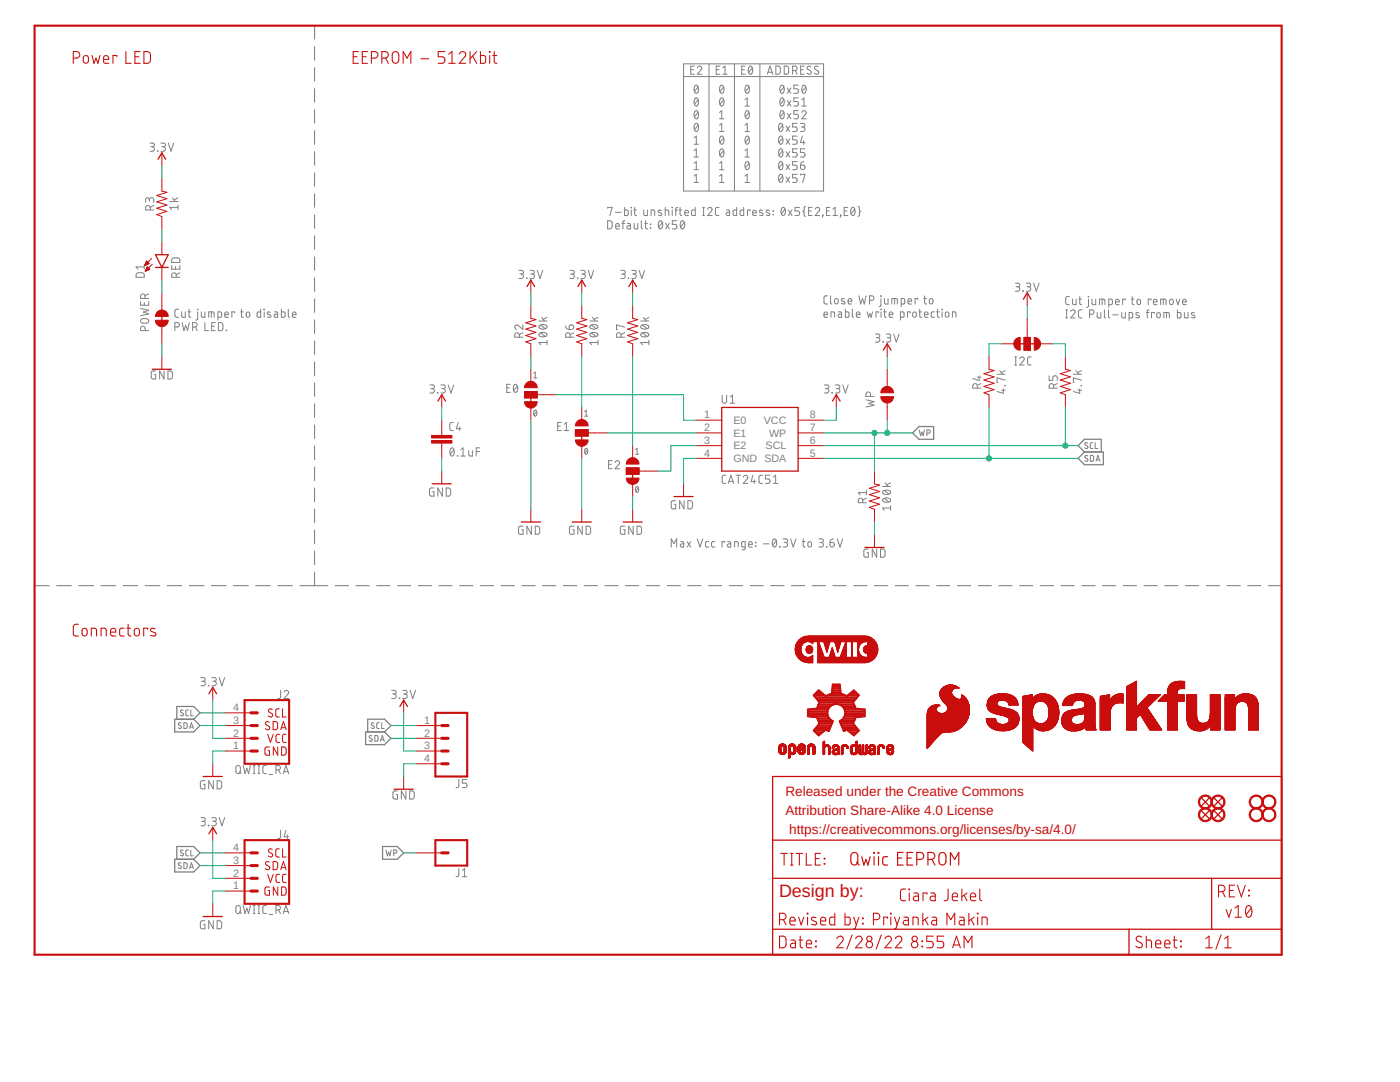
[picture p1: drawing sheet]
<svg xmlns="http://www.w3.org/2000/svg" width="279mm" height="216mm" viewBox="0 0 279 216" stroke-linecap="round" stroke-linejoin="round" font-family="sans-serif">
<defs><g id="words">
<text font-size="3.6" fill="#c90d0c" x="155.5" y="179.1">Design by:</text>
<g font-size="2.7" fill="#c90d0c">
<text x="156.7" y="158.8">Released under the Creative Commons</text>
<text x="156.7" y="162.6">Attribution Share-Alike 4.0 License</text>
<text x="157.5" y="166.4">https://creativecommons.org/licenses/by-sa/4.0/</text>
</g>
<g font-size="2.1" fill="#808080">
<text x="140.5" y="83.5">1</text>
<text x="161.6" y="83.5">8</text>
<text x="140.5" y="88.6">3</text>
<text x="140.5" y="86">2</text>
<text x="146.4" y="89.7">E2</text>
<text x="146.4" y="84.6">E0</text>
<text x="146.4" y="87.1">E1</text>
<text x="152.4" y="84.6">VCC</text>
<text x="152.8" y="89.7">SCL</text>
<text x="153.5" y="87.1">WP</text>
<text x="161.6" y="86">7</text>
<text x="161.6" y="88.6">6</text>
<text x="140.5" y="91.1">4</text>
<text x="146.4" y="92.2">GND SDA</text>
<text x="161.6" y="91.1">5</text>
<text x="46.6" y="141.9">4</text>
<text x="46.6" y="149.5">1</text>
<text x="46.6" y="147">2</text>
<text x="46.6" y="144.4">3</text>
<text x="84.6" y="144.4">1</text>
<text x="84.6" y="147">2</text>
<text x="84.6" y="149.5">3</text>
<text x="84.6" y="152.1">4</text>
<text x="46.6" y="172.4">3</text>
<text x="46.6" y="169.8">4</text>
<text x="46.6" y="177.4">1</text>
<text x="46.6" y="174.9">2</text>
</g>
</g></defs>
<g fill="none" stroke="#808080" stroke-width=".2">
<path d="M136.4 12.7h28v25.4h-28zM136.4 15.3h28M137.9 13.9h.5M138.6 13.2h-.7v1.6h.7M138.7 17.1l.3-.1a.97 .97 0 0 1 0 1.6 1 1 0 0 1-.3-1.5zM138.7 19.6l.3-.1a.97 .97 0 0 1 0 1.7 1 1 0 0 1-.3-1.6zM139.2 13.5a.44 .44 0 0 1 .6-.3 .44 .44 0 0 1 .1 .7l-.7 .9h.9M139.3 17.4l-.7 .9M139.3 19.9l-.7 .9M141.5 12.7v25.4M142.9 13.9h.6M143.7 13.2h-.8v1.6h.8"/>
<path d="M143.8 17.1l.2-.1a.97 .97 0 0 1 0 1.6 1 1 0 0 1-.2-1.5zM143.8 19.6l.2-.1a.97 .97 0 0 1 0 1.7 1 1 0 0 1-.2-1.6zM144.2 14.8h.9M144.2 13.5l.5-.3v1.6M144.4 17.4l-.7 .9M144.4 19.9l-.7 .9M146.6 12.7v25.4M148 13.9h.6M148.7 19.9l.4-.4v1.7M148.7 13.2h-.7v1.6h.7M148.9 17.1l.2-.1a.97 .97 0 0 1 0 1.6 1.02 1.02 0 0 1-.2-1.5zM149.5 17.4l-.7 .9"/>
<path d="M149.5 13.3l.3-.1a.97 .97 0 0 1 0 1.6 1.02 1.02 0 0 1-.3-1.5zM150.1 13.5l-.7 1M151.7 12.7v25.4M153.1 14.8l.6-1.6 .5 1.6M153.3 14.4h.8M154.8 13.2l.8 .1a1.33 1.33 0 0 1 .1 1.2l-.2 .3h-.7zM155.8 17.1l.3-.1a.97 .97 0 0 1 0 1.6 1.02 1.02 0 0 1-.3-1.5zM155.8 19.6l.3-.1a.97 .97 0 0 1 0 1.7 1.02 1.02 0 0 1-.3-1.6zM156.4 17.4l-.7 .9M156.4 19.9l-.7 .9M156.5 13.2h.6l.3 .3v1l-.3 .3h-.6zM157.1 17.5l.7 1.1"/>
<path d="M157.8 17.5l-.7 1.1M158.2 14.1h.4a.46 .46 0 0 0 .5-.5 .46 .46 0 0 0-.5-.4h-.4v1.6M158.7 14.1l.4 .7M159.3 17h-.9v.7h.6a.46 .46 0 0 1 .4 .5 .46 .46 0 0 1-.4 .4h-.6M159.3 19.5h-.9v.8h.6a.46 .46 0 0 1 .4 .4 .46 .46 0 0 1-.4 .5h-.6M159.8 13.9h.5M160 19.9l.4-.4v1.7M160.2 17.1l.2-.1a.95 .95 0 0 1 0 1.6 1.04 1.04 0 0 1-.2-1.5zM160.5 13.2h-.7v1.6h.7M160.8 17.4l-.7 .9M161.8 13.3l-.5-.1-.2 .3 .1 .3 .6 .3a.38 .38 0 0 1 .1 .5 .38 .38 0 0 1-.5 .2l-.4-.2M163.3 13.3l-.5-.1-.3 .3 .1 .3 .6 .3a.41 .41 0 0 1 .1 .7 .41 .41 0 0 1-.7-.1l-.1-.1"/>
<path d="M29.8 39.9a.44 .44 0 0 1 .4-.5 .44 .44 0 0 1 .5 .5v.4M29.9 28.6h.6a.36 .36 0 0 1 .3 .3 .36 .36 0 0 1-.3 .4h-.4M30.4 29.3a.46 .46 0 0 1 .4 .4 .46 .46 0 0 1-.4 .5h-.5M31.4 30.1l.1 .1zM32.1 28.6h.6a.36 .36 0 0 1 .3 .3 .36 .36 0 0 1-.3 .4h-.4M32.6 29.3a.46 .46 0 0 1 .4 .4 .46 .46 0 0 1-.4 .5h-.5M33.6 28.6l.5 1.6 .6-1.6M34.4 39.5l.6 .7M35.5 39.5l-.7 .4M138.5 31.3h.9M138.5 36.4h.9M138.5 33.9h.9"/>
<path d="M138.5 27.5l.5-.3v1.6M138.5 30.1l.5-.4v1.6M138.5 32.6l.5-.4v1.7M138.5 35.1l.5-.3v1.6M138.5 28.8h.9M138.7 22.2l.3-.1a.97 .97 0 0 1 0 1.6 1 1 0 0 1-.3-1.5zM138.7 24.7l.3-.1a.97 .97 0 0 1 0 1.6 1 1 0 0 1-.3-1.5zM139.3 22.4l-.7 .9M139.3 25l-.7 .9M143.6 26.2h.9M143.6 36.4h.9M143.6 22.4l.4-.3v1.6"/>
<path d="M143.6 25l.4-.4v1.6M143.6 32.6l.4-.4v1.7M143.6 35.1l.4-.3v1.6M143.6 23.7h.9M143.6 33.9h.9M143.8 27.3l.2-.1a.97 .97 0 0 1 0 1.6 1 1 0 0 1-.2-1.5zM143.8 29.8l.2-.1a.97 .97 0 0 1 0 1.6 1 1 0 0 1-.2-1.5zM144.4 27.5l-.7 .9M144.4 30.1l-.7 .9M148.7 25l.4-.4v1.6M148.7 30.1l.4-.4v1.6M148.7 35.1l.4-.3v1.6"/>
<path d="M148.7 21.2h.9M148.7 26.2h.9M148.7 31.3h.9M148.7 36.4h.9M148.9 22.2l.2-.1a.97 .97 0 0 1 0 1.6 1.02 1.02 0 0 1-.2-1.5zM148.9 27.3l.2-.1a.97 .97 0 0 1 0 1.6 1.02 1.02 0 0 1-.2-1.5zM148.9 32.3l.2-.1a.97 .97 0 0 1 0 1.7 1.02 1.02 0 0 1-.2-1.6zM149.5 22.4l-.7 .9M149.5 27.5l-.7 .9M149.5 32.6l-.7 .9M155.6 24.7l.2-.1a.97 .97 0 0 1 0 1.6 1.02 1.02 0 0 1-.2-1.5zM155.6 27.3l.2-.1a.97 .97 0 0 1 0 1.6 1.02 1.02 0 0 1-.2-1.5z"/>
<path d="M155.6 29.8l.2-.1a.97 .97 0 0 1 0 1.6 1.02 1.02 0 0 1-.2-1.5zM155.6 32.3l.2-.1a.97 .97 0 0 1 0 1.7 1.02 1.02 0 0 1-.2-1.6zM155.6 34.9l.2-.1a.97 .97 0 0 1 0 1.6 1.02 1.02 0 0 1-.2-1.5zM155.8 22.2l.3-.1a.97 .97 0 0 1 0 1.6 1.02 1.02 0 0 1-.3-1.5zM156.2 25l-.7 .9M156.2 27.5l-.7 .9M156.2 30.1l-.7 .9M156.2 32.6l-.7 .9M156.2 35.1l-.7 .9M156.4 22.4l-.7 .9M156.9 25.2l.7 1M156.9 27.7l.7 1.1"/>
<path d="M156.9 30.2l.7 1.1M156.9 32.8l.7 1.1M156.9 35.3l.7 1.1M157.1 20.1l.7 1.1M157.1 22.6l.7 1.1M157.6 25.2l-.7 1M157.6 27.7l-.7 1.1M157.6 30.2l-.7 1.1M157.6 32.8l-.7 1.1M157.6 35.3l-.7 1.1M157.8 20.1l-.7 1.1M157.8 22.6l-.7 1.1"/>
<path d="M159.1 24.6h-.9v.7h.5a.46 .46 0 0 1 .4 .5 .46 .46 0 0 1-.4 .4h-.5M159.1 27.2h-.9v.7h.5a.46 .46 0 0 1 .4 .4 .46 .46 0 0 1-.4 .5h-.5M159.1 29.7h-.9v.7h.5a.46 .46 0 0 1 .4 .5 .46 .46 0 0 1-.4 .4h-.5M159.1 32.2h-.9v.8h.5a.46 .46 0 0 1 .4 .4 .46 .46 0 0 1-.4 .5h-.5M159.1 34.8h-.9v.7h.5a.46 .46 0 0 1 .4 .5 .46 .46 0 0 1-.4 .4h-.5M159.3 22.1h-.9v.7h.6a.46 .46 0 0 1 .4 .5 .46 .46 0 0 1-.4 .4h-.6M159.7 24.6h.6a.36 .36 0 0 1 .4 .4 .36 .36 0 0 1-.4 .3h-.4M159.7 33h.6a.45 .45 0 0 1 .3 .5 .45 .45 0 0 1-.4 .4 .45 .45 0 0 1-.5-.5zM159.7 34.9v-.1h1l-.5 1.6M160 22.4a.44 .44 0 0 1 .6-.3 .44 .44 0 0 1 .2 .7l-.8 .9h.9M160 21.2h.9M160.1 27.2l-.4 1.2h1"/>
<path d="M160.2 25.3a.46 .46 0 0 1 .5 .5 .46 .46 0 0 1-.5 .4h-.5M160.4 28.1v.7M160.5 32.2a.7 .7 0 0 0-.8 .8M160.7 29.7h-1v.7h.6a.46 .46 0 0 1 .4 .5 .46 .46 0 0 1-.4 .4h-.6M27.3 54.5l.3-.1 .9 .1 .3 .2v.6h-1.6zM28.8 52.8v.9M28.8 53.3h-1.6l.3 .4M29 59.5v-.4a.46 .46 0 0 0-.5-.5 .46 .46 0 0 0-.5 .5v.4h1.7M29.7 58.6l-.7 .4M29.8 40.2v-.4a.37 .37 0 0 0-.4-.4 .37 .37 0 0 0-.3 .4v.5M30 41.9v-.5a.46 .46 0 0 0-.5-.4 .46 .46 0 0 0-.4 .4v.5h1.6M30.7 41l-.7 .4"/>
<path d="M33.9 40.2h1.6M34.3 53v.7h1.6v-.7M34.4 51.6l.3-.1h.9l.3 .2v.7h-1.6zM35 53.2v.5M35.2 55.3v-.4a.46 .46 0 0 0-.5-.5 .46 .46 0 0 0-.4 .5v.4h1.6M35.5 41.4h-1.6l.3 .4M35.5 40.9v.9M35.9 54.4l-.7 .4M103.6 54h.5a.36 .36 0 0 1 .4 .3 .36 .36 0 0 1-.4 .4h-.3M104 54.7a.46 .46 0 0 1 .5 .4 .46 .46 0 0 1-.5 .5h-.4M105.1 55.5l.1 .1zM105.8 54h.5a.36 .36 0 0 1 .4 .3 .36 .36 0 0 1-.4 .4h-.4"/>
<path d="M106.2 54.7a.46 .46 0 0 1 .5 .4 .46 .46 0 0 1-.5 .5h-.4M107.2 54l.6 1.6 .5-1.6M113.7 54h.6a.36 .36 0 0 1 .3 .3 .36 .36 0 0 1-.3 .4h-.4M114.2 54.7a.46 .46 0 0 1 .4 .4 .46 .46 0 0 1-.4 .5h-.5M115.2 55.5l.1 .1zM115.9 54h.6a.36 .36 0 0 1 .3 .3 .36 .36 0 0 1-.3 .4h-.4M116.4 54.7a.46 .46 0 0 1 .4 .4 .46 .46 0 0 1-.4 .5h-.5M117.4 54l.5 1.6 .6-1.6M121.3 44l.6 .1 .2 .2 .1 .9-.3 .4-.6 .1zM121.3 41.6v-.2h.9l-.5 1.6M122.8 42.4h1.1M122.9 45.1h.7a.38 .38 0 0 0-.3-.5 .38 .38 0 0 0-.4 .4v.6l.7 .1"/>
<path d="M123.9 54h.5a.36 .36 0 0 1 .4 .3 .36 .36 0 0 1-.4 .4h-.3M124.1 44.6h.6M124.3 54.7a.46 .46 0 0 1 .5 .4 .46 .46 0 0 1-.5 .5h-.4M124.7 41.4v1.6h.5l.2-.3-.1-.6-.1-.2h-.5M124.7 44l-.4 .2v1.5M125.2 44.6h.4l.2 .3v.8l-.5-.1-.2-.2 .1-.3 .6-.1M125.4 55.5l.1 .1zM125.9 41.4l.1 .1zM126 41.9v1.1M126.1 54h.5a.36 .36 0 0 1 .4 .3 .36 .36 0 0 1-.4 .4h-.3M126.5 41.9h.5M126.5 54.7a.46 .46 0 0 1 .5 .4 .46 .46 0 0 1-.5 .5h-.4"/>
<path d="M126.6 44.6v.9l.2 .2h.5v-1.1M126.7 41.4v1.4l.3 .2M127.6 54l.5 1.6 .5-1.6M128 44v1.4l.3 .3M128.5 41.9v.9l.3 .2h.4v-1.1M128.7 44.6h.5M128.8 44l.1 1.5 .3 .2M129.8 44.7l.1 .1zM129.8 45.4l.1 .1zM129.9 43v-1.1l.7 .2 .1 .9M131.6 44.2l.2-.2a.97 .97 0 0 1 0 1.7 1.03 1.03 0 0 1-.2-1.5zM132 42l-.4-.1-.3 .3 .7 .4 .1 .3-.3 .1-.4-.1"/>
<path d="M132.2 44.4l-.7 .9M132.8 41.9l.7 .2v.9M132.8 41.4v1.6M132.9 44.6l.7 1.1M133.6 44.6l-.7 1.1M134.1 41.4l.1 .1zM134.2 41.9v1.1M134.7 41.9h.5M135.1 44h-.9v.8h.5a.46 .46 0 0 1 .4 .4 .46 .46 0 0 1-.4 .5h-.5M135.2 41.4l-.3 .3v1.3M135.6 41.9h.5M135.7 41.4v1.4l.4 .2"/>
<path d="M136 44.2l.2-.2a.95 .95 0 0 1 0 1.7 1.06 1.06 0 0 1-.2-1.5zM136.5 44.4l-.7 .9M136.7 42.5h.7a.38 .38 0 0 0-.3-.6 .38 .38 0 0 0-.4 .4v.6l.7 .1M138.7 41.4v1.6h-.5l-.2-.3v-.6l.2-.2h.5M140.2 41.4h.4M140.2 43h.4M140.4 41.4v1.6M141.2 41.7a.44 .44 0 0 1 .7-.3 .44 .44 0 0 1 .1 .7l-.8 .9h.9M143.5 41.4h-.5l-.2 .3v1.1l.3 .2h.4M145 41.9h.5l.1 .3v.8h-.5l-.2-.2 .1-.3 .6-.1M147 41.4v1.6h-.5l-.2-.3 .1-.7 .6-.1M148.4 41.4v1.6h-.5l-.2-.3v-.6l.2-.2h.5"/>
<path d="M149.7 42.1v-.2h-.5v1.1M150.2 42.5h.7a.38 .38 0 0 0-.2-.6 .38 .38 0 0 0-.5 .4l.1 .6 .6 .1M152.2 42l-.4-.1-.2 .3 .7 .4v.3l-.2 .1-.5-.1M153.6 42l-.5-.1-.2 .3 .7 .4v.3l-.2 .1-.5-.1M154.3 42.1h.1zM154.3 42.8l.1 .1zM156.1 41.5l.2-.1a.95 .95 0 0 1 0 1.6 1.04 1.04 0 0 1-.2-1.5zM156.7 41.7l-.8 1M157.4 41.9l.7 1.1M158.1 41.9l-.7 1.1M159.6 41.4h-.9v.7h.5a.46 .46 0 0 1 .4 .5 .46 .46 0 0 1-.4 .4h-.5M160.8 41.2l-.3 .1v.7l-.3 .2 .2 .2 .1 .7 .3 .1"/>
<path d="M161.4 42.1h.5M162.1 41.4h-.7v1.6h.7M162.7 41.7a.44 .44 0 0 1 .6-.3 .44 .44 0 0 1 .1 .7l-.7 .9h.9M164.2 42.9l.1 .1zM164.3 43l-.2 .4M164.9 42.1h.6M165.2 59l-.5 .1-.3 .3 .1 1 .2 .2 .5 .1M165.7 41.4h-.8v1.6h.8M165.8 59v1.4l.2 .3M166.2 43h.9M166.2 41.7l.5-.3v1.6M166.7 59.7l.4-.1a.61 .61 0 0 1-.2 1.1l-.3-.3z"/>
<path d="M167.7 42.9l.1 .1zM167.8 43l-.1 .4M168.5 42.1h.5M168.6 59.7l-.5-.1-.2 .2 .1 .2 .6 .3v.2l-.2 .2-.5-.1M169.2 41.4h-.7v1.6h.7M170 41.5l.2-.1a.97 .97 0 0 1 0 1.6 1.02 1.02 0 0 1-.2-1.5zM170.6 41.7l-.7 1M171.2 41.2l.3 .2v.6l.3 .2-.3 .2v.6l-.3 .2M171.4 59l.4 1.7 .3-1.1 .4 1.1 .3-1.7M173.5 59.9h.5a.44 .44 0 0 0 .4-.4 .44 .44 0 0 0-.4-.5h-.5v1.7M175.8 59l.1 .1zM175.8 59.6v1.3l-.3 .3"/>
<path d="M176.5 59.6v.9l.3 .2h.4v-1.1M178.5 59.6v1.1M183.2 59.8v-.2h-.6v1.1M184.4 59.6h.5M184.5 59l.1 1.5 .3 .2M185.6 59.7l.2-.1 .3 .1 .1 .6a.37 .37 0 0 1-.4 .4 .37 .37 0 0 1-.3-.4zM202.6 56.5h.6a.36 .36 0 0 1 .3 .4 .36 .36 0 0 1-.3 .3h-.4M203.1 57.2a.46 .46 0 0 1 .4 .5 .46 .46 0 0 1-.4 .4h-.5M204.1 58l.1 .1zM204.8 56.5h.6a.36 .36 0 0 1 .3 .4 .36 .36 0 0 1-.3 .3h-.4M205.3 57.2a.46 .46 0 0 1 .4 .5 .46 .46 0 0 1-.4 .4h-.5M206.3 56.5l.5 1.6 .6-1.6"/>
<path d="M213.4 59.2h-.5l-.2 .3 .1 1.2 .6 .1M214 59.7l.1 .9 .2 .2h.5v-1.1M215.3 59.7h.6M215.5 59.2v1.4l.4 .2M217.2 59.2h.1zM217.2 59.7v1.3l-.1 .3h-.2M217.9 59.7l.1 .9 .2 .2h.5v-1.1M220 59.7v1.1M224.6 59.9v-.2h-.6v1.1M225.8 59.7h.5M226 59.2v1.4l.3 .2M227 59.8l.3-.1 .2 .1 .1 .6a.36 .36 0 0 1-.3 .4 .36 .36 0 0 1-.4-.4z"/>
<path d="M229.7 59.9v-.2h-.5v1.1M232.2 59.7v1.1M233.5 59.8l.3-.1 .2 .1 .1 .6a.37 .37 0 0 1-.3 .4 .37 .37 0 0 1-.4-.4zM234.7 59.7l.4 1.1 .3-1.1M28 60.2v.7h1.7v-.7M28 61.6l1.7 .3-1.1 .4 1.1 .3-1.7 .4M28.2 63.7l.3-.1h.7a.46 .46 0 0 1 .5 .4 .46 .46 0 0 1-.5 .5l-1-.1-.2-.3zM28.8 60.4v.5M29 66v-.5a.46 .46 0 0 0-.5-.4 .46 .46 0 0 0-.5 .4v.5h1.7M31.1 74h-.7l-.2 .2v1.1l.2 .3h.7v-.9h-.3M32.7 74v1.6l-.8-1.6v1.6M33.5 74h.6l.3 .3v.9l-.3 .4h-.6z"/>
<path d="M34.9 65.3h.5a.44 .44 0 0 0 .4-.5 .44 .44 0 0 0-.4-.4h-.5v1.6M35.6 61.7h-.5l-.2 .4v1l.2 .2h.5M36.3 62.2v.9l.1 .2h.6v-1.1M36.3 64.4l.4 1.6 .4-1.1 .3 1.1 .4-1.6M37.5 62.2h.6M37.7 61.7v1.5l.4 .1M38.4 65.3h.5a.44 .44 0 0 0 .4-.5 .44 .44 0 0 0-.4-.4h-.5v1.6M39 65.3l.3 .7M39.4 61.7l.1 .1zM39.5 62.2l-.1 1.5-.3 .2M40.2 62.2v.9l.1 .2h.6v-1.1M40.9 64.4v1.6h.7"/>
<path d="M41.7 63.3v-1.1l1 .1v1M42.2 62.2v1.1M42.2 65.1h.6M43 64.4h-.8v1.6h.8M43.5 63.3h.6l.1-.1v-.7l-.1-.2-.6-.1v1.7M43.6 64.4h.6l.2 .2 .1 .9-.3 .5h-.6zM44.9 62.8h.7a.38 .38 0 0 0-.3-.5 .38 .38 0 0 0-.4 .3v.6l.7 .1M45.1 65.9l.1 .1zM46.8 62.4v-.2h-.5v1.1M48 62.2h.6M48.2 61.7v1.5l.4 .1M49.2 62.3l.3-.1 .2 .1 .1 .6a.36 .36 0 0 1-.3 .4 .36 .36 0 0 1-.4-.4z"/>
<path d="M52 61.7v1.6h-.5l-.2-.2v-.7l.2-.1 .5-.1M52.7 61.7l.1 .1zM52.7 62.2v1.1M54 62.3l-.4-.1-.3 .3 .7 .4 .1 .3-.3 .1-.5-.1M54.8 62.2l.4 .1 .2 .2v.8h-.5l-.2-.2 .1-.3 .6-.1M56.2 61.7v1.6h.5l.2-.2v-.7l-.2-.1-.5-.1M57.5 61.7v1.4l.3 .2M58.4 62.8h.7a.38 .38 0 0 0-.3-.5 .38 .38 0 0 0-.4 .3v.6l.7 .1M85.8 76.8h.5a.36 .36 0 0 1 .4 .4 .36 .36 0 0 1-.4 .3h-.3M86.3 77.5a.44 .44 0 0 1 .4 .5 .44 .44 0 0 1-.4 .4h-.5M87.3 78.3l.1 .1zM88 76.8h.5a.36 .36 0 0 1 .4 .4 .36 .36 0 0 1-.4 .3h-.3"/>
<path d="M88.4 77.5a.44 .44 0 0 1 .5 .5 .44 .44 0 0 1-.5 .4h-.4M89.5 76.8l.5 1.6 .6-1.6M101.1 77.4h.6M101.9 76.7h-.8v1.6h.8M102.6 76.8l.3-.1a.93 .93 0 0 1 0 1.6 1.02 1.02 0 0 1-.3-1.5zM103.3 77l-.8 .9M103.6 67.3v-.5a.46 .46 0 0 0-.4-.4 .46 .46 0 0 0-.5 .4v.5h1.7M104.4 64.8v.9l-1-.7a.45 .45 0 0 0-.7 .1 .45 .45 0 0 0 .4 .6M104.4 66.4l-.8 .4M106.5 74.5l.3-.3v1.2M106.5 75.4h.6M107.5 64.1h1.7"/>
<path d="M107.7 66.5a1.02 1.02 0 0 1 1.5 .3 .97 .97 0 0 1-1.7 0zM107.7 65a1 1 0 0 1 1.5 .2 .95 .95 0 0 1-1.7 0zM107.9 66.4l.9 .7M107.9 64.9l.9 .7M108.1 63.3l.5 .8M109.2 68.3h-1.7l.4 .5M109.2 67.9v.9M109.2 63.3l-.8 .4M112.9 65a.7 .7 0 0 0 .7 .7M113.7 64.9a.47 .47 0 0 1 .8 .2 .47 .47 0 0 1-.5 .6h-.4zM113.8 67.3v-.5a.46 .46 0 0 0-.5-.4 .46 .46 0 0 0-.4 .4v.5h1.6M114.5 66.4l-.7 .4"/>
<path d="M117.7 64.1h1.6M117.8 66.5a1.02 1.02 0 0 1 1.5 .3 .97 .97 0 0 1-1.6 0zM117.8 65a1 1 0 0 1 1.5 .2 .95 .95 0 0 1-1.6 0zM118.1 66.4l.9 .7M118.1 64.9l.9 .7M118.2 63.3l.6 .8M119.3 68.3h-1.6l.4 .5M119.3 67.9v.9M119.3 63.3l-.7 .4M124 67.3v-.5a.46 .46 0 0 0-.5-.4 .46 .46 0 0 0-.5 .4v.5h1.7M124.7 65.3l-1.7-.5v.9h.2M124.7 66.4l-.7 .4"/>
<path d="M127.9 64.1h1.6M128 66.5a1.03 1.03 0 0 1 1.5 .3 .97 .97 0 0 1-1.6 0zM128 65a1.01 1.01 0 0 1 1.5 .2 .95 .95 0 0 1-1.6 0zM128.2 66.4l.9 .7M128.2 64.9l.9 .7M128.4 63.3l.5 .8M129.5 68.3h-1.6l.3 .5M129.5 67.9v.9M129.5 63.3l-.8 .4M144.1 78.8v1.2a.44 .44 0 0 0 .5 .5 .44 .44 0 0 0 .4-.5v-1.2M145.7 79.2l.5-.4v1.7M164.4 62.8h.8a.38 .38 0 0 0-.3-.5 .38 .38 0 0 0-.5 .3l.1 .6 .7 .1"/>
<path d="M164.5 76.8h.6a.36 .36 0 0 1 .3 .4 .36 .36 0 0 1-.3 .3h-.4M165 77.5a.44 .44 0 0 1 .4 .5 .44 .44 0 0 1-.4 .4h-.5M165.8 63.3v-1.1l.7 .2 .1 .9M166 78.3l.1 .1zM166.7 76.8h.6a.36 .36 0 0 1 .3 .4 .36 .36 0 0 1-.3 .3h-.4M167.2 77.5a.44 .44 0 0 1 .4 .5 .44 .44 0 0 1-.4 .4h-.5M167.3 62.2l.6 .1 .1 1-.7-.1v-.4l.7-.1M168.2 76.8l.5 1.6 .6-1.6M168.7 61.7v1.6h.6l.1-.2v-.7l-.1-.1-.6-.1M169.3 60.1h.7a.38 .38 0 0 0-.3-.5 .38 .38 0 0 0-.4 .3l.1 .7 .6 .1M170.1 61.7v1.4l.2 .2M170.9 62.8h.7a.38 .38 0 0 0-.2-.5 .38 .38 0 0 0-.5 .3l.1 .6 .6 .1"/>
<path d="M172.8 79.8l1.6 .3-1 .4 1 .4-1.6 .3M173.1 62.2l.2 1.1 .3-.7 .3 .7 .2-1.1M173.7 79.1v-.4a.44 .44 0 0 0-.4-.5 .44 .44 0 0 0-.5 .5v.4h1.6M174.7 66.7h.5a.36 .36 0 0 1 .4 .3 .36 .36 0 0 1-.4 .4h-.3M175.1 67.4a.44 .44 0 0 1 .5 .4 .44 .44 0 0 1-.5 .5h-.4M175.3 62.4v-.2h-.5v1.1M175.8 61.7l.1 .1zM175.8 62.2v1.1M176.2 68.2l.1 .1zM176.3 62.2h.6M176.5 61.7l.1 1.5 .3 .1M176.9 66.7h.5a.36 .36 0 0 1 .4 .3 .36 .36 0 0 1-.4 .4h-.3"/>
<path d="M177.3 67.4a.44 .44 0 0 1 .5 .4 .44 .44 0 0 1-.5 .5h-.4M177.5 62.8h.7a.38 .38 0 0 0-.3-.5 .38 .38 0 0 0-.4 .3v.6l.7 .1M178 60.7v-1.1h1l.1 1.1M178.4 66.7l.5 1.6 .5-1.6M179.7 63.3h.6l.1-.1-.1-.9-.6-.1v1.7M179.9 60.7l.5-.1 .2-.1-.2-.9h-.5v1.6M181.2 60.1h.7a.38 .38 0 0 0-.2-.5 .38 .38 0 0 0-.5 .3l.1 .7 .6 .1M181.7 62.4v-.2h-.6v1.1M182.2 62.3l.3-.1 .3 .1 .1 .6a.37 .37 0 0 1-.4 .4 .37 .37 0 0 1-.4-.4zM183.4 62.2h.5M183.6 61.7v1.5l.3 .1M184.5 62.8h.7a.38 .38 0 0 0-.2-.5 .38 .38 0 0 0-.5 .3l.1 .6 .6 .1"/>
<path d="M186.5 62.2l-.5 .1-.2 .2 .1 .7 .6 .1M186.9 62.2h.6M187.1 61.7v1.5l.4 .1M188 61.7l.1 .1zM188 62.2v1.1M188.8 62.3l.2-.1 .3 .1 .1 .6a.36 .36 0 0 1-.4 .4 .36 .36 0 0 1-.3-.4zM190.1 63.3v-1.1l.7 .2v.9M195.1 77.4v-.4a.46 .46 0 0 0-.5-.5 .46 .46 0 0 0-.5 .5v.4h1.7M195.1 75.3h.7M195.4 75v.9l-1.3-.4M195.8 76.5l-.7 .4M199 74.7h1.6"/>
<path d="M199.5 74l.6 .7M199.9 77.9h.7M200.2 77.6v.9l-1.2-.4M200.5 76.9l.1 .1zM200.6 75.8l-1.6-.4v.9h.2M200.6 74l-.8 .4M202.5 72.8h.4M202.5 71.2h.4M202.7 71.2v1.6M203.5 71.6a.44 .44 0 0 1 .6-.4 .44 .44 0 0 1 .2 .7l-.8 .9h.9M205.8 71.2h-.5l-.2 .4v1l.2 .2h.5M209.4 75v.9h.7v-.5a.46 .46 0 0 1 .5-.4 .46 .46 0 0 1 .4 .4v.5"/>
<path d="M210.3 77.4v-.4a.46 .46 0 0 0-.5-.5 .46 .46 0 0 0-.4 .5v.4h1.6M211 76.5l-.7 .4M212.7 63.4h.3M212.7 61.8h.3M212.9 61.8v1.6M213.7 62.2a.44 .44 0 0 1 .6-.4 .44 .44 0 0 1 .1 .7l-.7 .9h.9M214.2 74.7h1.6M214.8 74l.5 .7M215.1 77.9h.7M215.5 77.6v.9l-1.3-.4M215.8 76.9v.1zM215.8 75.8l-1.6-.4v.9h.2"/>
<path d="M215.8 74l-.7 .4M215.9 61.8h-.4l-.3 .4 .1 1 .2 .2h.4M217.4 62.7h.5a.44 .44 0 0 0 .4-.4 .44 .44 0 0 0-.4-.5h-.5v1.6M219 62.4v.8l.1 .2h.6v-1M219.4 60.8v-1.1l1 .1 .1 1M220.4 61.8v1.5l.3 .1M221.2 61.8v1.4l.3 .2M221.3 60.8l.6-.1 .1-.7-.1-.3h-.6v1.6M222.1 62.8h1.1M222.6 60.2h.8a.38 .38 0 0 0-.3-.5 .38 .38 0 0 0-.5 .3l.1 .7 .7 .1M223.9 62.4v.8l.1 .2h.6v-1M225.3 63.4h.6l.1-.1 .1-.7-.2-.2h-.6v1.6"/>
<path d="M227.3 62.5l-.4-.1-.2 .2 .7 .5v.2l-.2 .1h-.5M228.8 62.4h.5M229.3 61.8l-.3 .2v1.4M230.2 60.2h.7a.38 .38 0 0 0-.2-.5 .38 .38 0 0 0-.5 .3l.1 .7 .6 .1M230.4 62.5v-.1h-.6v1M230.9 62.5l.3-.1 .3 .1 .1 .6a.36 .36 0 0 1-.4 .3 .36 .36 0 0 1-.4-.3zM231.6 60.8v-1.1l1 .1 .1 1M232.3 63.4v-1h1l.1 1M232.8 62.4v1M235 61.8v1.6h.6l.1-.9-.2-.1h-.5M236 60.2h.7a.39 .39 0 0 0-.2-.5 .39 .39 0 0 0-.5 .3l.1 .7 .6 .1M236.4 62.4v.8l.1 .2h.6v-1"/>
<path d="M238.4 62.5l-.4-.1-.2 .2 .7 .5v.2l-.2 .1h-.5M86.6 97.4h-.5l-.4 .2v1.2l.2 .2h.7v-.9h-.3M88.3 97.4v1.6l-.9-1.6v1.6M89 97.4h.7l.2 .3v1l-.2 .3h-.7zM90 89.5l.2-.1a.95 .95 0 0 1 0 1.6 1.02 1.02 0 0 1-.2-1.5zM90.5 84.3h-.5l-.2 .4v1l.2 .2h.5M90.6 89.7l-.7 .9M91.3 90.9l.1 .1zM91.4 84.3l-.3 1.3h.9M91.7 85.2v.7M91.9 91h1M91.9 89.7l.5-.3v1.6"/>
<path d="M93.6 89.9v.9l.2 .2h.5v-1.1M95 90.1h.8M95.8 89.4h-.8v1.6M106.7 81.9h.1a.65 .65 0 0 1 .3 .6 .65 .65 0 0 1-.4 .5l-.2-.6zM107.1 82.1l-.5 .7M111.3 85h.5M112 84.3h-.7v1.6h.7M112.6 85.9h.9M112.6 84.7l.4-.4v1.6M116.7 82.1l.3-.2v1.1M116.7 83h.6M116.8 89.6l.2-.1a.65 .65 0 0 1 .3 .6 .65 .65 0 0 1-.4 .5l-.2-.5z"/>
<path d="M117.2 89.7l-.5 .7M121.5 92.6h.5M122.2 91.9h-.7v1.6h.7M122.7 92.3a.44 .44 0 0 1 .7-.4 .44 .44 0 0 1 .1 .7l-.8 .9h1M126.8 89.7l.3-.2v1.1M126.8 90.6h.7M127 97.2l.1-.1a.69 .69 0 0 1 0 1.2 .72 .72 0 0 1-.1-1.1zM127.4 97.3l-.5 .7M134.9 99.9h-.6l-.3 .2v1.1l.2 .3h.7v-.9h-.3M136.5 99.9v1.6l-.9-1.6v1.6M137.3 99.9h.6l.3 .3v.9l-.3 .4h-.6zM144.8 94.8l-.5 .1-.2 .3v1l.2 .2 .5 .1"/>
<path d="M145.3 96.5l.6-1.7 .5 1.7M145.5 96.1h.8M145.7 80.5h.9M146.9 94.8h.9M147.3 94.8v1.7M148.3 95.2a.45 .45 0 0 1 .7-.3 .45 .45 0 0 1 .1 .7l-.8 .9h.9M150.3 94.8l-.4 1.3h.9M150.5 95.7v.8M152.2 94.8l-.5 .1-.2 .3v1l.2 .2 .5 .1M153.7 94.8h-.9v.8h.5a.45 .45 0 0 1 .4 .4 .45 .45 0 0 1-.4 .5h-.5M154.3 96.5h.9M154.3 95.2l.5-.4v1.7"/>
<path d="M172.9 99.4l-.7 .4M172.9 98.3h-1.6l.4 .4M172.9 97.9v.8M176.1 97.1h1.6M176.2 99.5a1 1 0 0 1 1.5 .3 .95 .95 0 0 1-1.6 0zM176.2 98a1 1 0 0 1 1.5 .2 .95 .95 0 0 1-1.6 0zM176.5 99.4l.9 .8M176.5 97.9l.9 .7M176.7 96.4l.5 .7M177.7 96.4l-.7 .4M183.5 85.8l.2 1.2 .3-.8 .2 .8 .3-1.2M185 86.4l.6-.1v-.4l-.6-.1v1.2"/>
<path d="M217.1 88.4l-.4-.1-.2 .3 .5 .4a.3 .3 0 0 1 0 .5 .3 .3 0 0 1-.4-.1l-.1-.1M217.1 91l-.4-.1-.2 .2 .5 .4a.3 .3 0 0 1 0 .5 .3 .3 0 0 1-.4 0l-.1-.1M217.6 90.9h.5l.1 .2v.7l-.1 .2h-.5zM218.1 88.3l-.4 .1-.1 .2v.7l.1 .2h.4M218.6 88.3v1.2h.5M218.7 92l.4-1.1 .4 1.1M218.8 91.8h.6M104.4 105h-.6l-.3 .2v1.2l.2 .2h.7v-.9h-.3M106 105v1.6l-.8-1.6v1.6M106.8 105h.6l.3 .3v1l-.3 .3h-.6zM114.6 105h-.6l-.3 .2-.1 1.1 .3 .3h.7v-.9h-.3M116.2 105v1.6l-.9-1.6v1.6"/>
<path d="M117 105h.6l.2 .3 .1 .9-.3 .4h-.6zM124.7 105h-.5l-.4 .2v1.1l.2 .3h.7v-.9h-.3M126.4 105v1.6l-.9-1.6v1.6M127.1 105h.7l.2 .3v.9l-.2 .4h-.7zM134 109.2v-1.7l.5 .9 .5-.9v1.7M135.8 108.1h.5l.2 .3v.8l-.6-.1-.1-.2v-.3l.7-.1M137.1 108.1l.7 1.1M137.8 108.1l-.7 1.1M139.2 107.5l.5 1.7 .6-1.7M141.4 108.1h-.4l-.2 .3 .1 .7 .5 .1M142.6 108.1h-.4l-.2 .3 .1 .7 .5 .1M144.6 108.2v-.1h-.5v1.1"/>
<path d="M145.2 108.1h.5l.1 .3v.8l-.5-.1-.2-.2 .1-.3 .6-.1M146.6 109.2v-1.1l.7 .1v1M148.7 109.2l-.6-.1-.1-.7 .2-.3h.5v1.3l-.1 .3h-.5M149.4 108.6h.7a.39 .39 0 0 0-.2-.5 .39 .39 0 0 0-.5 .3l.1 .7 .6 .1M150.8 108.2l.1 .1zM150.8 108.9l.1 .1zM152.4 108.5h1M154.3 107.6l.3-.1a.97 .97 0 0 1 0 1.7 1.02 1.02 0 0 1-.3-1.6zM154.9 107.9l-.7 .9M155.6 109.1l.1 .1zM156.3 107.5h.5a.36 .36 0 0 1 .4 .4 .36 .36 0 0 1-.4 .3h-.3M156.7 108.2a.46 .46 0 0 1 .5 .5 .46 .46 0 0 1-.5 .5h-.4"/>
<path d="M157.8 107.5l.5 1.7 .6-1.7M160.1 108.1h.6M160.3 107.5v1.5l.4 .2M161.3 108.2l.3-.1 .2 .1 .1 .6a.36 .36 0 0 1-.3 .4 .36 .36 0 0 1-.4-.4zM163.4 107.5h.6a.36 .36 0 0 1 .3 .4 .36 .36 0 0 1-.3 .3h-.4M163.9 108.2a.46 .46 0 0 1 .4 .5 .46 .46 0 0 1-.4 .5h-.5M164.9 109.1l.1 .1zM165.6 108.2h.6a.45 .45 0 0 1 .3 .5 .45 .45 0 0 1-.4 .4 .45 .45 0 0 1-.5-.4zM166.3 107.5l-.5 .3-.2 .4M167.1 107.5l.5 1.7 .6-1.7M172.2 100.3v-.5a.44 .44 0 0 0-.5-.4 .44 .44 0 0 0-.4 .4v.5h1.6M173.3 109.6h-.5l-.4 .2v1l.2 .4h.7v-.9h-.3"/>
<path d="M175 109.6v1.6l-.9-1.6v1.6M175.7 109.6h.7l.2 .2v.9l-.2 .4-.7 .1zM177.7 101.4h-1.6l.4 .4M177.7 100.9v.9M40.1 135.2h.5a.36 .36 0 0 1 .4 .4 .36 .36 0 0 1-.4 .3h-.3M40.5 135.9a.46 .46 0 0 1 .5 .5 .46 .46 0 0 1-.5 .4h-.4M41.6 136.8h.1zM42.3 135.2h.5a.36 .36 0 0 1 .4 .4 .36 .36 0 0 1-.4 .3h-.3M42.7 135.9a.46 .46 0 0 1 .5 .5 .46 .46 0 0 1-.5 .4h-.4M43.8 135.2l.5 1.6 .5-1.6M56 137.8v1.3l-.2 .3h-.3M56.7 138.1a.45 .45 0 0 1 .6-.3 .45 .45 0 0 1 .2 .7l-.8 .9h.9"/>
<path d="M78.2 137.8h.5a.36 .36 0 0 1 .4 .3 .36 .36 0 0 1-.4 .4h-.3M78.6 138.5a.46 .46 0 0 1 .5 .4 .46 .46 0 0 1-.5 .5h-.4M79.7 139.3l.1 .1zM80.4 137.8h.5a.36 .36 0 0 1 .4 .3 .36 .36 0 0 1-.4 .4h-.4M80.8 138.5a.46 .46 0 0 1 .5 .4 .46 .46 0 0 1-.5 .5h-.4M81.8 137.8l.6 1.6 .5-1.6M36.1 144.3l-.3-.1-.2 .3 .5 .4a.29 .29 0 0 1 0 .4 .29 .29 0 0 1-.4 0l-.1-.1M36.6 141.8a.3 .3 0 0 0-.5-.1 .3 .3 0 0 0 0 .5l.4 .1a.29 .29 0 0 1 0 .5 .29 .29 0 0 1-.4 0l-.1-.1M36.7 144.2h.4l.2 .2 .1 .7-.3 .3h-.4zM37.6 141.7h-.4l-.1 .2v.8l.5 .1M37.8 145.4l.4-1.2 .4 1.2M37.9 145.1h.6"/>
<path d="M38.1 141.7v1.1h.5M40.9 155.8h-.7l-.2 .2 .1 1.3 .8 .1v-.9h-.3M42.6 155.8v1.6l-.9-1.6v1.6M43.3 155.8l.8 .1a1.33 1.33 0 0 1 .1 1.2l-.3 .3h-.6zM47.2 152.9l.3-.2 .3 .2 .2 1a.44 .44 0 0 1-.5 .5 .44 .44 0 0 1-.4-.5zM47.8 154l.4 .4M48.5 152.7l.4 1.7 .4-1.1 .3 1.1 .4-1.7M50.5 154.4h.4M50.5 152.7h.4M50.7 152.7v1.7M51.5 154.4h.3M51.5 152.7h.3"/>
<path d="M51.7 152.7v1.7M53.2 152.7l-.5 .1-.2 .3v1l.2 .2 .5 .1M53.7 154.5h.7M55.1 153.6h.4a.46 .46 0 0 0 .5-.4 .46 .46 0 0 0-.5-.5h-.4v1.7M55.6 153.6l.4 .8M56.5 154.4l.6-1.7 .5 1.7M56.7 154h.8M74.2 146.8h-.3l-.2 .2 .5 .4a.29 .29 0 0 1 0 .5 .29 .29 0 0 1-.4-.1l-.1-.1M74.7 144.3l-.4-.1-.2 .3 .5 .4a.29 .29 0 0 1 0 .4 .29 .29 0 0 1-.4 0l-.1-.1M74.8 146.7l.4 .1 .2 .1v.8l-.2 .2h-.4zM75.7 144.2h-.4l-.1 .3v.7l.5 .2M75.9 147.9l.4-1.2 .4 1.2"/>
<path d="M76 147.6h.6M76.2 144.2v1.2h.5M79.3 157.8h-.6l-.2 .2v1.3l.8 .1v-.9h-.2M81 157.8v1.6l-.9-1.6v1.6M81.8 157.8l.7 .1a1.33 1.33 0 0 1 .1 1.3l-.2 .2h-.6zM91.6 155.5l-.1 1.4-.5 .3M93.2 155.5h-.9v.8h.5a.46 .46 0 0 1 .4 .4 .46 .46 0 0 1-.4 .5h-.5M36.1 172.2l-.3-.1-.2 .3 .5 .4a.29 .29 0 0 1 0 .5 .29 .29 0 0 1-.4-.1l-.1-.1M36.6 169.7a.3 .3 0 0 0-.5-.1 .3 .3 0 0 0 0 .5l.4 .2a.29 .29 0 0 1 0 .4 .29 .29 0 0 1-.4 0l-.1-.1M36.7 172.1l.4 .1 .2 .1 .1 .7-.3 .3h-.4zM37.6 169.6h-.4l-.1 .3v.8l.5 .1M37.8 173.3l.4-1.2 .4 1.2"/>
<path d="M37.9 173h.6M38.1 169.6v1.2h.5M40.1 163.2h.5a.36 .36 0 0 1 .4 .3 .36 .36 0 0 1-.4 .4h-.3M40.5 163.9a.46 .46 0 0 1 .5 .4 .46 .46 0 0 1-.5 .5h-.4M41.6 164.7l.1 .1zM42.3 163.2h.5a.36 .36 0 0 1 .4 .3 .36 .36 0 0 1-.4 .4h-.3M42.7 163.9a.46 .46 0 0 1 .5 .4 .46 .46 0 0 1-.5 .5h-.4M43.8 163.2l.5 1.6 .5-1.6M56 165.7v1.4l-.5 .2M57.1 165.7l-.4 1.3h.9M57.3 166.6v.7M77 169.6l.3 1.2 .3-.8 .2 .8 .3-1.2"/>
<path d="M78.6 170.2l.6-.1v-.4l-.6-.1v1.2M91.6 173.3l-.1 1.4-.5 .2M92.3 174.9h.9M92.3 173.7l.4-.4v1.6M40.9 183.7h-.7l-.2 .2v1.1l.2 .3h.7v-.9h-.3M42.6 183.7v1.6l-.9-1.6v1.6M43.3 183.7h.6l.3 .3v.9l-.3 .4h-.6zM47.2 180.8l.3-.1 .3 .1 .2 1a.44 .44 0 0 1-.5 .5 .44 .44 0 0 1-.4-.5zM47.8 181.9l.4 .4M48.5 180.7l.4 1.6 .4-1.1 .3 1.1 .4-1.6M50.5 182.3h.4M50.5 180.7h.4"/>
<path d="M50.7 180.7v1.6M51.5 182.3h.3M51.5 180.7h.3M51.7 180.7v1.6M53.2 180.7h-.5l-.2 .3v1.1l.2 .2h.5M53.7 182.5h.7M55.1 181.6h.4a.44 .44 0 0 0 .5-.5 .44 .44 0 0 0-.5-.4h-.4v1.6M55.6 181.6l.4 .7M56.5 182.3l.6-1.6 .5 1.6M56.7 181.9h.8"/>
</g>
<g fill="none" stroke="#808080" stroke-width=".21">
<path d="M62.8 5.1v2.7M62.8 9.3v2.7M62.8 13.5v2.7M62.8 17.7v2.7M62.8 21.9v2.7M62.8 26.1v2.7M62.8 30.3v2.7M62.8 34.5v2.7M62.8 38.7v2.7M62.8 42.9v2.7M62.8 47.1v2.6M62.8 51.2v2.7"/>
<path d="M62.8 55.4v2.7M62.8 59.6v2.7M62.8 63.8v2.7M62.8 68v2.7M62.8 72.2v2.7M62.8 76.4v2.7M62.8 80.6v2.7M62.8 84.8v2.7M62.8 89v2.7M62.8 93.2v2.7M62.8 97.4v2.7M6.9 116.9h2.9"/>
<path d="M11.3 116.9h2.9M15.7 116.9h2.9M20.1 116.9h3M24.6 116.9h2.9M29 116.9h2.9M33.4 116.9h2.9M37.8 116.9h2.9M42.2 116.9h2.9M46.6 116.9h2.9M51 116.9h3M55.4 116.9h3M59.9 116.9h5.5"/>
<path d="M62.8 101.6v2.7M62.8 105.8v2.7M62.8 110v2.6M62.8 114.2v2.7M66.9 116.9h2.7M71.1 116.9h2.6M75.2 116.9h2.6M79.3 116.9h2.7M83.5 116.9h2.6M87.6 116.9h2.6M91.7 116.9h2.7M95.9 116.9h2.6"/>
<path d="M100 116.9h2.7M104.2 116.9h2.6M108.3 116.9h2.6M112.4 116.9h2.7M116.6 116.9h2.6M120.7 116.9h2.7M124.8 116.9h2.7M129 116.9h2.6M133.1 116.9h2.7M137.3 116.9h2.6M141.4 116.9h2.6M145.5 116.9h2.7"/>
<path d="M149.7 116.9h2.6M153.8 116.9h2.7M158 116.9h2.6M162.1 116.9h2.6M166.2 116.9h2.7M170.4 116.9h2.6M174.5 116.9h2.6M178.6 116.9h2.7M182.8 116.9h2.6M186.9 116.9h2.7M191.1 116.9h2.6M195.2 116.9h2.6"/>
<path d="M199.3 116.9h2.7M203.5 116.9h2.6M207.6 116.9h2.7M211.8 116.9h2.6M215.9 116.9h2.6M220 116.9h2.7M224.2 116.9h2.6M228.3 116.9h2.6M232.5 116.9h2.6M236.6 116.9h2.6M240.7 116.9h2.7M244.9 116.9h2.6"/>
<path d="M249 116.9h2.7M253.2 116.9h2.6"/>
</g>
<path d="M182.1 86.4l1.3-1.3h2.9v2.6h-2.9zM216.4 90.2l-1.2-1.3 1.2-1.2h3.4v2.5M216.4 90.2h3.8v2.5h-3.8l-1.2-1.2zM34.9 143.5h3.8l1.2 1.3-1.2 1.2h-3.8zM35.3 143.5v-2.5h3.4l1.2 1.2-1.2 1.3M73 146h3.8l1.2 1.3-1.2 1.3h-3.8zM73.4 146v-2.5h3.4l1.2 1.3-1.2 1.2M34.9 171.4h3.8l1.2 1.3-1.2 1.3h-3.8zM35.3 171.4v-2.5h3.4l1.2 1.3-1.2 1.2M76.3 168.9h3l1.3 1.3-1.3 1.2h-3z" fill="none" stroke="#808080" stroke-width=".25"/>
<g fill="none" stroke="#c90d0c" stroke-width=".21">
<path d="M14.6 11.6h.7a.66 .66 0 0 0 .6-.7 .66 .66 0 0 0-.6-.6h-.7v2.3M16.9 11.1h.3a.86 .86 0 0 1 0 1.5h-.2a.92 .92 0 0 1-.1-1.5zM18.4 11.1l.4 1.5 .4-1 .3 1 .4-1.5M20.7 11.9h1a.54 .54 0 0 0-.4-.8 .54 .54 0 0 0-.6 .5l.1 .9 .9 .1M23.3 11.3v-.2h-.8v1.5M25.1 10.3v2.3h1.1M26.9 11.3h.8M28 10.3h-1.1v2.3h1.1M28.7 10.3h.9l.4 .5v1.4l-.4 .4h-.9zM70.5 11.3h.8M71.5 10.3h-1v2.3h1M72.3 11.3h.8"/>
<path d="M73.3 10.3h-1v2.3h1M74.1 11.6h.7a.66 .66 0 0 0 .6-.7 .66 .66 0 0 0-.6-.6h-.7v2.3M76.2 11.6a1.16 1.16 0 0 0 1.2-.3l.1-.4-.1-.3a1.16 1.16 0 0 0-1.2-.3v2.3M77 11.6l.5 1M78.4 10.6a.66 .66 0 0 1 .7-.3 .66 .66 0 0 1 .5 .6v1.1a.66 .66 0 0 1-.7 .6 .66 .66 0 0 1-.6-.6zM80.5 12.6v-2.3l.7 1.3 .8-1.3v2.3M84 11.7h1.6M88.8 10.3h-1.3v1h.7a.67 .67 0 0 1 .6 .7 .67 .67 0 0 1-.6 .6h-.7M89.6 12.6h1.2M89.6 10.8l.6-.5v2.3M91.7 10.8a.64 .64 0 0 1 .9-.5 .64 .64 0 0 1 .2 1l-1.1 1.3h1.2M93.8 10.3v2.3"/>
<path d="M94.3 11.2l.8 1.4M95.1 10.3l-1.3 1.4M95.9 10.3v2.3h.8l.2-.2v-1.1l-.4-.2h-.6M97.7 10.3l.1 .1zM97.7 11.1v1.5M98.4 11.1h.7M98.6 10.3l.1 2.1 .4 .2M15.7 124.6h-.8l-.3 .5 .1 1.6 .3 .2h.7M16.5 125.5l.5-.1a.87 .87 0 0 1 .1 1.4l-.3 .1-.4-.3zM18.2 126.9v-1.6h.7l.3 .3 .1 1.3M20.2 126.9v-1.6h.6l.4 .3v1.3M22.1 126.1h1a.54 .54 0 0 0-.4-.7 .54 .54 0 0 0-.6 .5l.1 .9 .9 .1"/>
<path d="M24.8 125.3l-.7 .1-.2 .4 .1 1 .8 .1M25.3 125.3h.8M25.6 124.6v1.9l.2 .4h.3M26.9 125.5l.5-.1a.86 .86 0 0 1 0 1.5l-.3-.1-.3-.2zM29.5 125.6v-.3h-.8v1.6M31 125.5l-.8-.1-.1 .4 .1 .2 .8 .3 .1 .5a.87 .87 0 0 1-1 0M155.8 170.3h1.3M156.5 170.3v2.3M157.8 170.3h.5M157.8 172.6h.5M158 170.3v2.3M158.9 170.3h1.3"/>
<path d="M159.5 170.3v2.3M160.9 170.3v2.3h1M162.7 171.3h.8M163.7 170.3h-1v2.3h1M164.5 171.3l.1 .1zM164.5 172.3l.1 .1zM180.7 177.4h-.7l-.3 .5 .1 1.6 .3 .2h.6M181.4 177.4l.1 .1zM181.5 178.2v1.5M182.4 178.2h.6l.3 .4v1.1h-.6a.46 .46 0 0 1-.4-.4 .46 .46 0 0 1 .4-.5h.6M185 178.4v-.2h-.8v1.5M185.7 178.2h.7l.2 .4v1.1h-.5a.46 .46 0 0 1-.5-.4 .46 .46 0 0 1 .5-.5h.5"/>
<path d="M189.2 177.4v2l-.2 .2-.6 .1M190.1 178.9h1a.54 .54 0 0 0-.4-.7 .54 .54 0 0 0-.6 .5l.1 .9 .9 .1M192 177.4v2.3M192.4 178.6l.6 1.1M193 178.2l-1 .7M193.7 178.9h1a.54 .54 0 0 0-.4-.7 .54 .54 0 0 0-.6 .5l.1 .9 .9 .1M195.5 177.4l.1 2.1 .3 .2M243.2 177.9h.6a.65 .65 0 0 0 .7-.6 .65 .65 0 0 0-.7-.7h-.6v2.4M244 177.9l.5 1.1M245.3 177.7h.8M246.4 176.6h-1.1v2.4h1.1M247 176.6l.7 2.4 .8-2.4"/>
<path d="M249.2 177.6l.1 .1zM249.2 178.6l.1 .2zM155.6 183.5h.6a.65 .65 0 0 0 .7-.6 .65 .65 0 0 0-.7-.7h-.6v2.4M155.6 186.8h.8l.4 .4v1.5l-.4 .4h-.8zM156.4 183.5l.5 1.1M157.6 183.8h1.1a.54 .54 0 0 0-.4-.8 .54 .54 0 0 0-.7 .5l.2 .9 .9 .2M157.8 187.6h.7l.2 .2v1.3h-.5a.46 .46 0 0 1-.5-.4 .46 .46 0 0 1 .5-.5h.5M159.4 183l.5 1.6 .5-1.6M159.4 187.6h.8M159.7 186.8v2.1l.5 .2M160.9 188.3h1.1a.54 .54 0 0 0-.4-.7 .54 .54 0 0 0-.7 .5l.1 .9 1 .1M161.1 182.2l.1 .2z"/>
<path d="M161.2 183v1.6M162.8 187.8l.1 .1zM162.8 188.8l.1 .1zM162.9 183.1l-.8-.1-.2 .4 1 .6v.4a.85 .85 0 0 1-.9 0M163.8 183.8h1a.54 .54 0 0 0-.4-.8 .54 .54 0 0 0-.6 .5l.1 .9 .9 .2M166.6 182.2v2.4l-.8-.1-.2-.3v-1l.2-.2h.8M167 187.3a.64 .64 0 0 1 .9-.5 .64 .64 0 0 1 .2 1l-1.1 1.3h1.3M168.6 182.2v2.4l.8-.1 .3-.2v-1.1l-.3-.2h-.8M170.1 186.5l-1.1 2.9M170.4 183l.5 1.6M170.8 187.3a.64 .64 0 0 1 .9-.5 .64 .64 0 0 1 .2 1l-1.1 1.3h1.3M171.4 183l-.8 2.3h-.2"/>
<path d="M172.1 183.2l.2 .1zM172.1 184.2l.2 .2zM174.3 183.5h.6a.65 .65 0 0 0 .7-.6 .65 .65 0 0 0-.7-.7h-.6v2.4M175.9 186.5l-1 2.9M176.6 187.3a.65 .65 0 0 1 .9-.5 .65 .65 0 0 1 .2 1l-1.1 1.3h1.3M177.1 183.3v-.3h-.7v1.6M177.7 182.2l.1 .2zM177.8 183v1.6M178.5 183l.5 1.6M178.7 187.3a.64 .64 0 0 1 .9-.5 .64 .64 0 0 1 .2 1l-1.1 1.3h1.3M179.6 183l-.8 2.3h-.3M180.4 183h.7l.2 .2v1.4h-.6a.46 .46 0 0 1-.4-.5 .46 .46 0 0 1 .4-.5h.6"/>
<path d="M182.2 184.6v-1.6l.9 .1 .1 1.5M184 188.8l.1 .1zM184 187.8l.1 .1zM184.2 182.2v2.4M184.6 183.5l.6 1.1M185.2 183l-1 .8M186 183h.7l.2 .2v1.4h-.5a.46 .46 0 0 1-.5-.5 .46 .46 0 0 1 .5-.5h.5M186.2 186.8h-1.2v1h.7a.66 .66 0 0 1 .6 .7 .66 .66 0 0 1-.6 .6h-.7M188.3 186.8h-1.3v1h.8a.66 .66 0 0 1 .6 .7 .66 .66 0 0 1-.6 .6h-.8M189 184.6v-2.4l.8 1.3 .7-1.3v2.4M190.1 189.1l.8-2.3 .8 2.3M190.3 188.6h1.2"/>
<path d="M191.5 183h.7l.2 .2v1.4h-.6a.46 .46 0 0 1-.4-.5 .46 .46 0 0 1 .4-.5h.6M192.4 189.1v-2.3l.8 1.3 .8-1.3v2.3M193.4 182.2v2.4M193.8 183.5l.6 1.1M194.4 183l-1 .8M195.1 182.2l.1 .2zM195.1 183v1.6M196 184.6v-1.6l.9 .1 .1 1.5M227.9 187a.58 .58 0 0 0-.9-.1 .58 .58 0 0 0 0 .9l.7 .4a.58 .58 0 0 1 .1 .8 .58 .58 0 0 1-.9 0l-.2-.2M228.8 187.6l.9 .1 .1 .3v1.1M228.8 186.8v2.3M230.6 188.3h1.1a.54 .54 0 0 0-.4-.7 .54 .54 0 0 0-.7 .5l.2 .9 .9 .1"/>
<path d="M232.5 188.3h1a.54 .54 0 0 0-.4-.7 .54 .54 0 0 0-.6 .5l.1 .9 .9 .1M234.1 187.6h.8M234.4 186.8v1.9l.2 .4h.3M235.6 188.8l.2 .1zM235.6 187.8l.2 .1zM240.6 189.1h1.4M240.6 187.3l.7-.5v2.3M243.7 186.5l-1 2.9M244.4 189.1h1.3M244.4 187.3l.6-.5v2.3M244.7 181.5l.5 1.5 .5-1.5M246.5 181.2l.6-.5v2.3"/>
<path d="M246.5 183h1.3M248.8 180.9a.55 .55 0 0 1 .6-.1 .55 .55 0 0 1 .4 .5 1.32 1.32 0 0 1-.6 1.7 1.44 1.44 0 0 1-.4-2.1zM249.7 181.2l-1 1.3"/>
<circle cx="173.5" cy="187.3" r=".52"/>
<circle cx="173.5" cy="188.5" r=".65"/>
<circle cx="182.5" cy="188.5" r=".65"/>
<circle cx="182.5" cy="187.3" r=".52"/>
</g>
<g fill="none" stroke="#c90d0c" stroke-width=".25">
<path d="M31.5 31.8l.8-1.3 .8 1.3M31 50.8h2.6l-1.3 2.6zM31 53.4h2.6M105.2 57.2l.7-1.3 .8 1.3M115.3 57.2l.8-1.3 .8 1.3M125.5 57.2l.8-1.3 .7 1.3M204.2 59.7l.8-1.3 .8 1.3M30.4 73.7h3.8M32.3 62.5v1.8M105.9 78.8v2.5M176.3 69.9l.8-1.3 .7 1.3M203.2 68.6h3.8"/>
<path d="M86.3 96.5h3.8M87.4 80l.8-1.2 .7 1.2M116.1 86.4v2.5M126.3 94v2.5M134.5 99.1h3.8M144 81.3h15.3v12.7h-15.3zM166.1 80l.8-1.2 .8 1.2M104 104.2h3.8M114.2 104.2h3.8M124.4 104.2h3.8M172.6 109.2h3.8M41.7 138.4l.8-1.2 .7 1.2"/>
<path d="M40.6 154.9h3.8M78.7 157.5h3.8M79.8 141l.8-1.3 .7 1.3M154.2 154.9h101.6v35.6h-101.6zM239.8 159.3l1.5 1.5M241.3 159.3l-1.5 1.5M242.3 159.3l1.5 1.5M243.8 159.3l-1.5 1.5M41.7 166.4l.8-1.3 .7 1.3M154.2 175.3h101.6M154.2 167.6h101.6M239.8 161.8l1.5 1.5"/>
<path d="M241.3 161.8l-1.5 1.5M241.8 175.3v10.1M242.3 161.8l1.5 1.5M243.8 161.8l-1.5 1.5M40.6 182.9h3.8M154.2 185.4h101.6M225.3 185.4v5.1"/>
</g>
<g fill="none" stroke="#c90d0c" stroke-width=".2">
<path d="M32.3 35.6v2.5l1 .3-2 .6 2 .6-2 .7 2 .6-2 .7 2 .6-2 .6 1 .4v2.5M32.3 30.5v2.5M28.9 52.9h.2M29 52.7h.4M29 52.6h.7M29 54.1h.1M29.1 54h.3M29.1 52.5h.6M29.1 52.4h.4M29.1 53.8h.6M29.2 52.3h.2M29.2 53.7h.6"/>
<path d="M29.2 52.1h.1M29.2 53.6h.5M29.3 52.1l.5 .5-.9 .4zM29.3 53.5h.3M29.3 53.3h.2M29.4 53.2l.5 .5-.9 .4zM30.3 51.6l-1.4 1.4M30.4 52.7l-1.4 1.4M32.3 48.3v2.5M32.3 53.4v2.5M32.3 58.4v3.5M105.9 55.9v2.5"/>
<path d="M116.1 55.9v2.5M126.3 55.9v2.5M205 58.4v2.6M32.3 65.2v3.4M32.3 71.1v2.6M88.2 78.8v2.5M104.7 78.1h2.5v1.3h-2.5zM105.9 61v2.5l1.1 .3-2.1 .6 2.1 .6-2.1 .7 2.1 .6-2.1 .7 2.1 .6-2.1 .6 1 .4v2.5M105.9 73.7v2.5M107.2 78.8h3.8M116.1 61v2.5l1 .3-2 .6 2 .6-2 .7 2 .6-2 .7 2 .6-2 .6 1 .4v2.5M126.3 61v2.5l1 .3-2.1 .6 2.1 .6-2.1 .7 2.1 .6-2.1 .7 2.1 .6-2.1 .6 1.1 .4v2.5"/>
<path d="M166.9 78.8v2.5M177.1 68.6v2.5M177.1 73.7v3.4M197.4 71.1v2.6l1 .2-2 .7 2 .6-2 .6 2 .7-2 .6 2 .6-2 .7 1 .4v2.5M199.9 68.6h2.6M204.4 67.3h1.2v2.6h-1.2zM205 63.5v3.8M207.5 68.6h2.6M212.6 71.1v2.6l1 .2-2 .7 2 .6-2 .6 2 .7-2 .6 2 .6-2 .7 1 .4v2.5M88.2 83.8v3.1M88.2 88.4v3.1M88.2 94v2.5"/>
<path d="M105.9 81.3v2.5M114.8 85.7h2.6v1.3h-2.6zM116.1 81.3v2.5M116.1 88.9v2.6M117.4 86.4h3.8M125 93.4h2.5v1.2h-2.5zM126.3 88.9v2.6M126.3 96.5v2.6M127.5 94h3.8M136.4 96.5v2.6M139 91.5h5M139 86.4h5"/>
<path d="M139 83.8h5M139 88.9h5M159.3 91.5h5.1M159.3 86.4h5.1M159.3 83.8h5.1M159.3 88.9h5.1M174.5 94v2.5l1 .3-2 .6 2 .7-2 .6 2 .6-2 .7 2 .6-2 .6 1 .4v2.6M177.1 80.4v3.4M105.9 101.6v2.6M116.1 101.6v2.6M126.3 101.6v2.6M174.5 106.7v2.5"/>
<path d="M42.5 137.2v2.5M80.6 139.7v2.5M158.7 129.6v.5M158.7 129.6h1.2M158.7 129.8h1.2M158.7 129.7h1.2M158.7 129.5h1.2M158.7 129.4h1.2M158.7 130h1.2M158.7 129.9h1.2M158.7 129.3h1.2M158.7 129.2h1.2"/>
<path d="M158.7 129v.6M158.7 130.1l.1 .1M158.7 130.1h1.2M158.7 129.1h1.2M158.7 129h1.2M158.8 130.2l.1 .4M158.8 130.2h1.1M158.8 128.9h1.2M158.8 130.2h1.2M158.8 130.3h1.2M158.8 128.8h1.2M158.8 130.4h1.2"/>
<path d="M158.9 130.5h1.1M158.9 128.7h1.2M158.9 130.5h1.2M158.9 128.6h1.2M158.9 128.5l-.2 .5M158.9 130.6h.1M158.9 130.6h1.2M158.9 128.5h1.3M158.9 130.6l.3 .5M158.9 130.7h1.3M159 130.7h1.2M159 128.4h1.3"/>
<path d="M159 130.8h1.3M159 128.3h1.4M159 130.9h1.4M159.1 130.9h1.4M159.1 128.2h1.5M159.1 131h1.5M159.1 128.1l-.2 .4M159.1 128.1h1.6M159.2 128.1h-.1M159.2 131.1l.3 .4M159.2 128.1h1.7M159.2 131.1h1.5"/>
<path d="M159.2 131.1h1.7M159.2 128h15.5M159.3 131.2h2.9M159.3 127.9h15.3M159.3 131.3h2.9M159.4 131.3h2.8M159.4 127.8h15.1M159.4 131.4h2.8M159.4 127.7h15.1M159.5 127.7l-.3 .4M159.5 131.5l.8 .5h1.9M159.5 131.5h2.7"/>
<path d="M159.5 127.7h14.9M159.6 131.6h2.6M159.6 127.6h14.7M159.7 131.6h2.5M159.7 127.5h14.5M159.7 131.7h2.5M159.8 127.4h14.3M159.8 131.7h2.4M159.9 129.6h.1M159.9 129.6v.3M159.9 129.9v.3M159.9 129.9h.1"/>
<path d="M159.9 129.3v.3M159.9 130.2l.2 .3M159.9 131.8h2.3M159.9 127.3h14M160 128.9l-.1 .4M160 128.9h.1M160.1 130.5h.1M160.1 131.9h2.1M160.1 127.3h13.7M160.1 130.5l.1 .2M160.2 132h2M160.2 127.2h13.5"/>
<path d="M160.2 130.7l.3 .2M160.3 127.1h13.3l.8 .6 .6 .8M160.4 132l.4 .2M160.5 130.9l.4 .2M160.5 132.1h1.7M160.5 127h12.9M160.7 128.1l-.5 .4-.2 .4M160.7 128.1l.6-.1 .5 .1M160.7 132.2h1.5M160.8 127h12.3M160.9 129.6h1.3M160.9 129.6v.3"/>
<path d="M160.9 129.8h1.3M160.9 129.7h1.3M160.9 129.5h1.3M160.9 129.4h1.3M160.9 129.9h1.3M160.9 129.9l.2 .3M160.9 129.3h1.3M161 130h1.1M161 129.2h1.1M161 130.1h1.1M161 129.1h1M161 129.1l-.1 .5"/>
<path d="M161.1 130.2h.9M161.1 129h.9M161.2 130.2h.7M161.2 128.9h.7M161.2 132.2h1M161.3 126.9h11.3M161.3 130.3h.5M161.3 128.9h.4M161.4 128h.1M161.6 128.1h11.1M161.6 131.1h.6M161.8 128.9h-.5l-.3 .2"/>
<path d="M161.8 128.9l.2 .2M161.8 128.1l.1 .1M161.8 131.1h.4M161.8 128.1h.4M161.8 131.1h-.9M161.9 131l-.1 .1M161.9 128.2l.1 .1M161.9 131h.3M161.9 128.2h.3M162 130.9h.2M162 128.3h.2M162 129.1l.2 .5"/>
<path d="M162.1 130.9h.1M162.1 128.3h.1M162.1 130.9l-.2 .1M162.2 130.8h.1M162.2 129.9l-.4 .4h-.6l-.1-.1M162.2 128.4h.1M162.2 130.8l-.1 .1M162.2 130.8v1.4h-1.3M162.2 128.1v.4l-.2-.2M162.2 129.6v.3M162.2 128.1h.1M163.2 132h10.4"/>
<path d="M163.2 132.2h10M163.2 130.8h1.2M163.2 130.1h.9M163.2 131.1h1.3M163.2 128.9h.5M163.2 130.3h1M163.2 132.2h9.5M163.2 132.1h10.2M163.2 132h10.5M163.2 131.9h10.6M163.2 131.8h10.7M163.2 131.7h10.9"/>
<path d="M163.2 131.6h11M163.2 131.6h11.1M163.2 131.5h11.2M163.2 131.4h11.3M163.2 131.3h11.3M163.2 131.3h11.4M163.2 131.2h11.4M163.2 131h1.2M163.2 130.9h1.2M163.2 130.7h1.1M163.2 130.6h1.1M163.2 130.5h1.1"/>
<path d="M163.2 130.4h1M163.2 130.2h1M163.2 130.2h.9M163.2 130h.9M163.2 129.9h.8M163.2 129.8h.8M163.2 129.7h.8M163.2 129.6h.8M163.2 129.6h.7M163.2 129.5h.7M163.2 129.4h.7M163.2 129.3h.6"/>
<path d="M163.2 129.2h.6M163.2 129.1h.5M163.2 129h.5M163.2 128.8h.4M163.2 128.7h.4M163.2 128.6h.4M163.2 128.5h.4M163.2 128.5h.3M163.2 128.4h.3M163.2 128.3h.3M163.2 128.3h.2M163.2 128.2h.2"/>
<path d="M163.2 128.1h.2M163.4 128.1h-.2v4.1h9.3l1.1-.2M163.4 128.1l1.1 3h1M164.4 128.1h.1M164.4 128.1h1.2M164.4 128.2h1.2M164.5 128.3h1.1M164.5 128.3h1M164.5 128.4h1M164.5 128.5h1M164.6 128.6h.9M164.6 128.7h.8"/>
<path d="M164.6 128.8h.8M164.7 128.9h.7M164.7 129.1h.6M164.7 129h.6M164.7 129.2h.6M164.8 129.3h.5M164.8 129.4h.4M164.8 129.5h.4M164.8 129.6h.4M164.9 129.6h.3M164.9 129.7h.2M164.9 129.8h.2"/>
<path d="M165 129.9h.1M165 130h.1M165.5 131.1h1.2M165.5 131.1h1.1M165.5 131h1.1M165.6 130.9h1M165.6 130.8h1M165.6 130.7h1M165.7 128.1l-.7 2-.6-2M165.7 130.7h.8M165.7 130.6h.8M165.7 130.5h.8"/>
<path d="M165.7 130.4h.8M165.8 130.3h.6M165.8 130.2h.6M165.8 130.1h.6M165.8 130h.5M165.9 130h.4M165.9 129.9h.4M165.9 129.8h.4M165.9 129.7h.3M166 129.6h.2M166 129.5h.2M166 129.4h.2"/>
<path d="M166.1 129.4h.1M166.1 129.3l-.6 1.8M166.1 129.3h.1M166.6 128.1l.6 2M166.6 128.1h1.2M166.6 128.3h1.1M166.6 128.2h1.2M166.7 128.3h1M166.7 128.4h1M166.7 128.5h1M166.8 128.6h.9M166.8 128.7h.8"/>
<path d="M166.8 128.8h.8M166.8 128.9h.8M166.9 128.9h.7M166.9 129h.6M166.9 129.1h.6M166.9 129.2h.6M167 129.3h.4M167 129.4h.4M167 129.5h.4M167 129.6h.4M167 129.6h.3M167.1 129.7h.2"/>
<path d="M167.1 129.8h.2M167.1 129.9h.2M167.2 130h.1M167.2 130.1h.1M167.7 131.1h1.3M167.7 131.1h1.2M167.7 131h1.2M167.7 130.9h1.2M167.8 130.9h1.1M167.8 130.8h1.1M167.8 128.1l-.6 2M167.8 130.7h1.1"/>
<path d="M167.9 130.7h1M167.9 130.6h1M167.9 130.5h1M168 130.4h.9M168 130.3h.9M168 130.2h.9M168.1 130.1h.8M168.1 130h.8M168.1 129.9h.8M168.1 129.8h.8M168.2 129.8h.7M168.2 129.7h.7"/>
<path d="M168.2 129.6h.7M168.3 129.6h.6M168.3 129.5h.6M168.3 129.4h.6M168.4 129.3h.5M168.4 129.2h.5M168.4 129.1h.5M168.5 129h.4M168.5 128.9h.4M168.5 128.8h.4M168.6 128.8h.3M168.6 128.7h.3"/>
<path d="M168.6 128.6h.3M168.6 128.5h.3M168.7 128.5h.2M168.7 128.4h.2M168.7 128.3h.2M168.8 128.2h.1M168.8 128.1h.1M168.8 128.1l-1.1 3h-1l-.6-1.8M168.9 128.1v3M169.9 130.8h.2M169.9 128.1v3h-1M169.9 130.1h.2"/>
<path d="M169.9 131.1h.3M169.9 128.9h.2M169.9 130.3h.2M169.9 131.1h.2M169.9 131h.2M169.9 130.9h.2M169.9 130.7h.2M169.9 130.6h.2M169.9 130.5h.2M169.9 130.4h.2M169.9 130.2h.2M169.9 130h.2"/>
<path d="M169.9 129.9h.2M169.9 129.8h.2M169.9 129.7h.2M169.9 129.6h.2M169.9 129.5h.2M169.9 129.4h.2M169.9 129.3h.2M169.9 129.2h.2M169.9 129.1h.2M169.9 129h.2M169.9 128.8h.2M169.9 128.7h.2"/>
<path d="M169.9 128.6h.2M169.9 128.5h.2M169.9 128.4h.2M169.9 128.3h.2M169.9 128.2h.2M169.9 128.1h.2M170.1 131.1h1M170.1 128.1v3M171.1 131.1h1.6M171.2 130.8h.7M171.2 130.1h.2M171.2 128.1v3"/>
<path d="M171.2 128.9h.3M171.2 130.3h.3M171.2 131.1h1.1M171.2 131h1M171.2 130.9h.9M171.2 130.9h.8M171.2 130.7h.5M171.2 130.6h.5M171.2 130.5h.4M171.2 130.4h.3M171.2 130.2h.2M171.2 130h.2"/>
<path d="M171.2 129.9h.2M171.2 129.8h.2M171.2 129.7h.1M171.2 129.6h.1M171.2 129.5h.1M171.2 129.4h.2M171.2 129.3h.2M171.2 129.2h.2M171.2 129.1h.2M171.2 129h.2M171.2 128.9h.2M171.2 128.8h.3"/>
<path d="M171.2 128.8h.4M171.2 128.7h.4M171.2 128.6h.5M171.2 128.5h.5M171.2 128.4h.7M171.2 128.3h.8M171.2 128.3h.9M171.2 128.2h1M171.2 128.1h1.1M171.3 129.6l.1 .6M171.3 129.6h.1M171.4 130.2l.3 .5"/>
<path d="M171.7 130.7l-.5 .4M171.7 130.7a1.46 1.46 0 0 0 1.4 .4M171.7 128.5l-.3 .5-.1 .6M172.3 128.1l.8-.1v.9M172.3 128.1l-.6 .4M172.4 129.6h.1M172.4 129.6v.3M172.4 129.7h2.8M172.4 129.6h2.8M172.4 129.5h2.8M172.4 129.8h2.8M172.4 129.4h2.8"/>
<path d="M172.4 129.3v.3M172.4 129.9l.1 .2M172.4 129.9h2.8M172.4 129.3h2.8M172.4 130h2.8M172.4 129.2h2.8M172.5 130h2.7M172.5 129.2h2.7M172.5 130.1h2.6M172.5 129.1l-.1 .2M172.5 130.1l.2 .2h2.4M172.5 129.1h2.7"/>
<path d="M172.6 130.2h2.5M172.6 129h2.5M172.7 130.2h2.4M172.7 128.9h2.4M172.7 128.9l-.2 .2M172.8 130.3h.2M172.8 128.9h2.3M172.9 128.9h-.2M173.1 130.8h1.8M173.1 128.1h1.6M173.1 131.1h1.6M173.1 130.3v.8"/>
<path d="M173.1 131h1.7M173.1 130.9h1.7M173.1 130.7h1.8M173.1 130.7h1.9M173.1 130.6h1.9M173.1 130.5h1.9M173.1 130.4h1.9M173.1 128.8h2M173.1 128.8h1.9M173.1 128.7h1.9M173.1 128.6h1.9M173.1 128.5h1.9"/>
<path d="M173.1 128.4h1.8M173.1 128.3h1.8M173.1 128.3h1.7M173.1 128.2h1.7M173.1 128.1h1.7M173.5 127.1l-.9-.2h-11.2l-1.1 .2-.8 .6M174.4 131.5l-.8 .5M174.7 131.1l-.3 .4M174.8 131l-.1 .1M175 130.6l-.2 .4M175 128.5l.1 .5M175.1 130.1l-.1 .5"/>
<path d="M175.1 129l.1 .5M175.2 129.6l-.1 .5M175.2 129.5v.1M187.6 138.4l2.3 .1M187.6 138.6l2.5 .1M187.6 138.6h2.4M187.6 138.5l2.4 .1M187.6 138.5h2.4M187.6 138.4h2.3M187.6 138.3h2.3M187.6 138.2h2.3M187.6 138.2v.5"/>
<path d="M187.6 138.7l.1 .4M187.6 138.7h2.5M187.6 138.8l2.6 .1M187.6 138.8h2.6M187.6 138.9h2.6M187.6 138h2.3M187.6 139h2.8M187.6 138.9l2.7 .1M187.7 139l2.7 .1M187.7 139.1h2.8M187.7 139.1l.2 .4M187.7 139.1l2.8 .1"/>
<path d="M187.7 137.8l-.1 .4M187.7 139.2h2.9M187.7 139.2l2.9 .1M187.8 139.3h2.9M187.8 139.3l3 .1M187.8 139.4h3.1M187.9 139.4l3.1 .1M187.9 139.5h3.3M187.9 139.5l5 .1M187.9 139.5l.3 .5M188 139.6h4.9M188 139.6l5 .1"/>
<path d="M188 139.7h5M188.1 139.7l4.9 .1M188.1 139.8h4.9M188.1 139.8l5 .1M188.2 139.9h4.9M188.2 137.3h3.2M188.2 139.9l4.9 .1M188.2 140h4.9M188.2 137.2h3.1M188.2 140l.5 .4M188.3 137.2h2.9M188.3 137.1h2.9"/>
<path d="M188.4 137.1h2.7M188.4 137.1l-.7 .7M188.5 137h2.5M188.6 137h2.3M188.7 136.9h2.1M188.8 136.9h1.9M188.9 136.8h1.7M189 136.8h1.4M189 136.8a2.4 2.4 0 0 1 2.2 .3M189 136.8l-.6 .3M189.3 136.7h.9M189.5 136.7h.4"/>
<path d="M189.9 138.2v.1M189.9 138.1h-2.3M189.9 138.3v.2M189.9 138h-2.3M189.9 138.5l.2 .1M190 137.9h-2.3M190 137.8l-2.3 .1M190 137.8h-2.3M190 137.7l-.1 .5M190.1 137.7l-2.4 .1M190.1 138.6l.1 .2M190.1 137.7h-2.3"/>
<path d="M190.1 137.6l-2.3 .1M190.2 137.6h-2.4M190.2 138.8l.4 .5M190.2 137.5l-2.3 .1M190.3 137.5h-2.4M190.4 137.4l-2.5 .1M190.5 137.4h-2.5M190.5 137.4l-.5 .3M190.6 137.4h-2.6M190.6 139.3l.4 .2M190.8 137.3h-2.7M190.9 137.3l-.4 .1"/>
<path d="M191 139.5l.4 .1M191.1 137.3h.2M191.2 137.1l.2 .2h-.1M191.7 139.5h1.2M191.8 139.5h1M191.8 139.4h1M191.9 139.3l.9 .1M191.9 139.3h.8M191.9 139.2l.8 .1M191.9 139.2l-.3 .4M191.9 139.2h.7M191.9 139.1h.7"/>
<path d="M191.9 138.7h.1M192 139.1h.6M192 139l.5 .1M192 139h.5M192 138.8l.3 .1M192 138.8h.2M192 138.7l.1 .1M192 138.7v.1M192 138.8v.1M192 139.1l-.1 .1M192 138.7l.4 .2M192 138.9l.4 .1"/>
<path d="M192 138.9h.4M192 138.9v.2M192.4 138.9l.4 .4M192.8 139.3l.3 .6M193.1 139.9l.3 .7M197.2 139.7h5.7M197.3 139.6h5.6M197.3 139.6l-.2 .5M197.3 139.6h5.5M197.3 139.5h5.5M197.4 139.4l5.4 .1M197.4 139.4h5.3"/>
<path d="M197.4 139.3l5.3 .1M197.5 139.3h5.1M197.5 139.2h5M197.6 139.2l-.3 .4M197.6 139.2h4.9M197.7 139.1h4.7M197.8 139h4.5M197.9 139h4.3M197.9 138.9h4.3M198 138.9l-.4 .3M198 138.9h4.1M198.1 138.8h3.9"/>
<path d="M198.2 138.8h3.7M198.3 138.7h3.5M198.5 138.7h3.1M198.6 138.6h2.9M198.8 138.6h2.5M199.1 138.5h2M199.1 140h-2M199.1 139.9l-2 .1M199.2 139.9l-.1 .1M199.2 139.9h-2.1M199.3 139.8l-2.2 .1M199.3 138.5h1.5"/>
<path d="M199.4 139.8h-2.2M199.5 138.4l-1.5 .5M199.6 139.7l-2.4 .1M199.8 139.7l-.6 .2M200 139.7l.7 .1M200.3 139.7l2.6 .1M200.6 139.8h2.3M200.6 138.4l1.5 .5M200.7 139.8l.4 .2M200.7 139.8h2.3M200.9 139.9h2.1M200.9 139.9l2.1 .1"/>
<path d="M201 140h2M202.1 138.9l.4 .3M202.5 139.2l.3 .4M202.8 139.6l.3 .5M202.9 139.7h-5.7M204.2 139.7h6.4M204.2 139.8l6.5 .1M204.2 139.8h6.5M204.2 139.7h6.5M204.2 139.6h6.4M204.2 139.5l6.3 .1M204.2 139.5h6.3"/>
<path d="M204.2 139.4h1.8M204.2 139.3h1.8M204.2 139.2h1.8M204.2 139.1h1.8M204.2 139h1.8M204.2 138.9v9.2M204.3 138.9h1.7M204.4 138.9h-.2M204.6 138.9h1.4M205 138.8h1M205.2 138.8h.8M205.4 138.7h.6"/>
<path d="M205.8 138.6l-1.4 .3M206 138.6l-.2 .1M206 138.6h-.2M206 138.6v.9l.2-.2M206.1 139.5h4.3M206.1 139.4h4.3M206.1 139.4h4.2M206.2 139.3h4.1M206.2 139.3h4M206.2 139.2h4M206.3 139.2h3.9M206.4 139.1h3.7"/>
<path d="M206.4 139.1h3.6M206.4 139h3.6M206.5 139h3.4M206.6 138.9h3.2M206.6 138.9h3.1M206.7 138.8h3M206.8 138.8h2.8M206.9 138.7h2.6M207 138.7h2.3M207.1 138.6h2.1M207.2 140h-3M207.3 138.6h1.7"/>
<path d="M207.4 139.9l-3.2 .1M207.4 138.5h1.5M207.5 138.5l-.8 .3-.5 .5M207.6 138.5h.9M207.8 138.4l-.3 .1M208 139.9h2.8M208.1 138.4l.8 .1M208.2 140h2.6M208.9 138.5l.6 .2 .6 .4M210.1 139.1l.4 .5M210.5 139.6l.4 .5M210.7 139.9h-6.5"/>
<path d="M212.3 139.9l-.1 .3M212.4 139.7h6M212.4 139.7l-.1 .2M212.5 139.6h5.8M212.6 139.5h5.7M212.6 139.5h5.6M212.6 139.4l-.2 .3M212.6 139.4h5.6M212.7 139.4h5.5M212.7 139.3h5.4M212.8 139.3h5.3M212.8 139.3l-.2 .1"/>
<path d="M212.8 139.2h5.2M212.9 139.2h5.1M213 139.1h4.9M213.1 139h4.7M213.2 139h4.5M213.2 138.9l-.4 .4M213.3 138.9h4.4M213.3 138.9h4.3M213.4 138.8l-.2 .1M213.5 138.8h4M213.6 138.8h3.8M213.7 138.7h3.6"/>
<path d="M213.7 138.7l-.3 .1M213.9 138.7h3.2M214 138.6h2.9M214.2 138.6h2.5M214.2 138.6l-.5 .1M214.4 140h-2.1M214.5 139.9l-2.2 .1M214.5 138.5h2M214.5 139.9h-2.2M214.7 139.8l-2.4 .1M214.8 138.5h1.3M214.9 139.8h-2.5"/>
<path d="M215.1 139.7l-2.7 .1M215.1 138.4l-.9 .2M215.2 139.7l-.9 .3M215.6 139.7l.6 .2M215.6 139.7l2.8 .1M215.7 138.4l1.8 .4M215.9 139.8h2.5M216 139.8h2.4M216.2 139.9h2.2M216.2 139.9l.2 .2M216.3 140h2.2M217.5 138.8l.2 .1"/>
<path d="M217.7 138.9l.4 .3M218.1 139.2l.1 .2M218.2 139.4l.2 .5M218.4 139.9l.1 .2M219.6 139.7h1.8M219.6 139.8v5.9h1.9v-3.2M219.6 140h4.5M219.6 139.9l4.5 .1M219.6 139.9h4.5M219.6 139.8h4.5M219.6 139.8h1.8M219.6 139.6h1.8"/>
<path d="M219.6 139.5h1.8M219.6 139.4h1.8M219.6 139.3h1.8M219.6 139.2h1.8M219.6 139.1h1.8M219.6 139h1.8M219.6 138.9l1.8-.3v1.3M219.6 138.9v.9M219.8 138.9h1.6M220 138.9h1.4M220.4 138.8h1M220.6 138.8h.8"/>
<path d="M220.9 138.7h.5M221.2 138.7h.2M221.4 139.9l.1 .1M221.5 139.8h2.6M221.6 139.7h2.5M221.6 139.6h2.5M221.6 139.6l-.2 .3M221.7 139.5h2.4M221.7 139.4h2.4M221.8 139.3h2.3M221.8 139.3l-.2 .3M221.9 139.3h2.2"/>
<path d="M221.9 139.2h2.2M222 139.2h2.1M222 139.1h2.1M222.1 139.1h2M222.1 139.1l-.3 .2M222.1 139h2M222.2 139h1.9M222.3 138.9h1.8M222.4 138.8h1.7M222.5 138.8h1.6M222.6 138.7h1.5M222.7 138.7l-.6 .4"/>
<path d="M222.7 138.7h1.4M222.8 138.6h1.3M223 138.6h1.1M223 138.5l-.3 .2M223.1 138.5h1M223.3 138.5h.7M223.7 138.4l-.7 .1M224 138.4l.1 .1M224.1 138.5v1.8M224.9 138.4h1.9M224.9 139.7h1.9M224.9 137l1.9-1.1v5.2l2.5-2.5h2.3l-2.7 2.6 3 4.5h-2.4l-1.9-3.2-.8 .7v2.5h-1.9z"/>
<path d="M224.9 140h1.9M224.9 139.9h1.9M224.9 139.8h1.9M224.9 139.6h1.9M224.9 139.5h1.9M224.9 139.4h1.9M224.9 139.3h1.9M224.9 139.2h1.9M224.9 139.1h1.9M224.9 139h1.9M224.9 138.9h1.9M224.9 138.8h1.9"/>
<path d="M224.9 138.7h1.9M224.9 138.6h1.9M224.9 138.5h1.9M224.9 138.3h1.9M224.9 138.2h1.9M224.9 138.1h1.9M224.9 138h1.9M224.9 137.9h1.9M224.9 137.8h1.9M224.9 137.7h1.9M224.9 137.6h1.9M224.9 137.5h1.9"/>
<path d="M224.9 137.4h1.9M224.9 137.3h1.9M224.9 137.2h1.9M224.9 137.1h1.9M224.9 137h1.9M225 136.9h1.8M225.1 136.9h1.7M225.2 136.8h1.6M225.3 136.8h1.5M225.4 136.7h1.4M225.5 136.7h1.3M225.6 136.6h1.2"/>
<path d="M225.7 136.6h1.1M225.7 136.5h1.1M225.9 136.5h.9M226 136.4h.8M226.1 136.3h.7M226.2 136.3h.6M226.3 136.2h.5M226.4 136.2h.4M226.5 136.1h.3M226.6 136.1h.2M226.7 136h.1M226.8 136h.1"/>
<path d="M230.2 140h-2.3M230.2 139.9l-2.2 .1M230.3 139.9h-2.3M230.3 139.8l-2.2 .1M230.4 139.8h-2.3M230.4 139.7l-2.2 .1M230.5 139.7h-2.3M230.5 139.6l-2.2 .1M230.6 139.6h-2.3M230.6 139.5l-2.3 .1M230.7 139.5h-2.3M230.7 139.4l-2.2 .1"/>
<path d="M230.8 139.4h-2.3M230.8 139.3l-2.2 .1M230.9 139.3h-2.3M230.9 139.2l-2.2 .1M231 139.2h-2.3M231 139.1l-2.3 .1M231.1 139.1h-2.3M231.1 139l-2.3 .1M231.2 139.9h5.1M231.2 139h-2.3M231.2 138.9l-2.3 .1M231.2 139.8h5.1"/>
<path d="M231.3 138.9h-2.3M231.3 139.8h5M231.3 139.7h5M231.4 138.8l-2.4 .1M231.4 139.7h4.9M231.4 138.8h-2.3M231.4 139.6h4.9M231.4 138.7l-2.3 .1M231.5 139.6l-.2 .1M231.5 139.6h4.8M231.5 138.7h-2.3M231.5 139.5h4.8"/>
<path d="M231.5 138.6l-2.3 .1M231.6 139.5h4.7M231.6 139.4h4.7M231.6 139.4l-.1 .2M231.7 139.4h4.6M231.7 139.3h4.6M231.8 139.3h4.5M231.8 139.2h4.5M231.9 139.2h4.4M231.9 139.1h4.4M231.9 139.1l-.3 .3M232 139.1h4.3"/>
<path d="M232 139h4.3M232.1 139h4.2M232.1 138.9l.3-.3h3.9v1.3h-5.2l.2-.2M232.1 138.9l-.2 .2M232.1 138.9h4.2M232.2 138.9h4.1M232.3 138.8h4M232.3 138.7h4M232.4 138.7h3.9M233 138.4h2M233 139.9v5.8h2v-5.8M233 140h2"/>
<path d="M233 139.9h2M233 138.5h2M233 138.3h2M233 138.2h2M233 138.1h2M233 138h2M233 138.1v.5M233 137.9h2M233 137.8h2M233.1 137.7h1.9M233.1 137.7h2M233.1 137.6l-.1 .5"/>
<path d="M233.1 137.4h3.3M233.2 137.3h3.2M233.2 137.2h3.2M233.2 137.2l-.1 .4M233.2 137.1h3.2M233.3 137.1h3.1M233.3 137h3.1M233.3 136.9h3.1M233.4 136.8h3M233.4 136.8a3.1 3.1 0 0 1 3-.8v1.4M233.4 136.8l-.2 .4M233.5 136.7h2.9"/>
<path d="M233.5 136.6h2.9M233.6 136.6h2.8M233.6 136.5h2.8M233.7 136.5h2.7M233.8 136.4h2.6M233.9 136.3h2.5M234 136.3h2.4M234.1 136.2h2.3M234.2 136.2h2.2M234.3 136.1h2.1M234.4 136.1h2M234.7 136h1.7"/>
<path d="M234.9 136h1.2M235 138v.6M235 137.8v.2M235.1 137.7l-.1 .1M235.1 137.6l-2 .1M235.1 137.6h-2M235.2 137.5l-2.1 .1M235.2 137.5h-2.1M235.2 137.5l-.1 .2M235.4 137.4l-.2 .1M235.4 137.4l-2.3 .1M235.5 137.4h-.1"/>
<path d="M236.3 137.4h.1M236.4 137.4h-3.3M236.9 139.7h1.9M236.9 140h1.9M236.9 139.9h1.9M236.9 139.8h1.9M236.9 139.6h1.9M236.9 139.5h1.9M236.9 139.4h1.9M236.9 139.3h1.9M236.9 139.2h1.9M236.9 139.1h1.9"/>
<path d="M236.9 139h1.9M236.9 138.9h1.9M236.9 138.8h1.9M236.9 138.7h1.9M236.9 138.6h1.9M241.6 139.7h1.9M241.6 140h1.9M241.6 139.9h1.9M241.6 139.8h1.9M241.6 139.6h1.9M241.6 139.5h1.9M241.6 139.4h1.9"/>
<path d="M241.6 139.3h1.9M241.6 139.2h1.9M241.6 139.1h1.9M241.6 139h1.9M241.6 138.9h1.9M241.6 138.8h1.9M241.6 138.7h1.9M241.6 138.6h1.9M244.5 139.7h6.4M244.5 139.5v6.2h1.9v-3.7M244.5 139.9h6.5M244.5 139.9h6.4"/>
<path d="M244.5 139.8h6.4M244.5 139.6l6.4 .1M244.5 139.6h6.3M244.5 139.5l6.3 .1M244.5 139.5h1.9M244.5 139.4h1.9M244.5 139.3h1.9M244.5 139.2h1.9M244.5 139.1h1.9M244.5 139.5v-.9h1.9v1M244.5 139h1.9M244.5 138.9h1.9"/>
<path d="M244.5 138.8h1.9M244.5 138.7h1.9M244.5 138.6h1.9M246.5 139.5h4.3M246.5 139.4h4.2M246.6 139.4h4.1M246.6 139.3h4.1M246.6 139.3l-.2 .3M246.7 139.3h3.9M246.7 139.2h3.9M246.7 139.2h3.8M246.8 139.1h3.7"/>
<path d="M246.8 139.1h3.6M246.9 139h3.5M247 139h3.3M247 138.9h3.3M247.1 138.9h3.2M247.1 138.9l-.5 .4M247.2 138.8h2.9M247.3 138.8h2.8M247.3 138.7h2.7M247.5 138.7h2.4M247.6 138.6h2.2M247.7 138.6h1.8"/>
<path d="M247.8 140h-3.3M247.9 138.5h1.5M248.1 138.5h1M248.1 140h2.9M248.2 138.4l-1.1 .5M248.6 138.4l.7 .1 1 .4M250.3 138.9l.3 .3M250.6 139.2l.3 .4M250.9 139.6l.1 .5M42.5 152.4v2.5M45 149.9h5.1M45 147.3h5.1"/>
<path d="M45 144.8h5.1M45 142.2h5.1M53.4 146.5l.6 1.6 .5-1.6M53.7 144.1l-.5-.1-.2 .3 .1 .3 .6 .3a.38 .38 0 0 1 .1 .5 .38 .38 0 0 1-.5 .2l-.4-.2M53.8 149.1h-.7l-.2 .2v1l.2 .3 .7 .1v-.9h-.3M54.3 141.6l-.2-.1a.38 .38 0 0 0-.5 .1 .38 .38 0 0 0 .1 .5l.6 .3a.41 .41 0 0 1 0 .6 .41 .41 0 0 1-.6 0l-.2-.2M54.5 144l.8 .1a1.33 1.33 0 0 1 .1 1.2l-.3 .3h-.6zM55.4 149.1v1.6l-.9-1.6v1.6M55.8 141.4l-.6 .1-.2 .3 .1 1 .1 .2 .6 .1M55.8 146.5h-.5l-.2 .4 .1 1.1 .6 .1M56 145.6l.6-1.6 .5 1.6M56.2 145.2h.8"/>
<path d="M56.2 149.1h.6l.3 .2v.9l-.3 .4-.6 .1zM56.4 141.4v1.7h.7M57.1 146.5h-.5l-.2 .4v1l.2 .2h.5M80.6 154.9v2.6M83.1 149.9h5.1M83.1 147.3h5.1M83.1 144.8h5.1M83.1 152.4h5.1M155.4 149.9h.4M155.4 149.8h.4M155.4 149.9h.5M155.4 149.7h.4"/>
<path d="M155.4 149.6h.4M155.4 149.5h.4M155.4 149.4h.4M155.4 149.3h.4M155.4 149.2h.4M155.4 149.1h.4M155.5 150.1h.5M155.5 150h.4M155.5 150.2h1.3M155.5 148.8h1.3M155.6 148.7h1.2M155.6 150.3h1.1"/>
<path d="M155.6 148.7h1.1M155.7 150.4h1M155.7 148.6l1 .1M155.7 148.6h.9M155.8 150.5h.8M155.8 148.5h.8M155.8 148.5h.7M155.9 149.1h-.5M155.9 150.5h.6M155.9 149h-.5M155.9 149h-.4M156 148.9h-.5"/>
<path d="M156 148.4h.3M156 150.6h.3M156.3 148.9h.5M156.4 150.1h.5M156.4 148.9h.5M156.4 150h.5M156.4 149h.5M156.5 149.1h.4M156.5 150h.4M156.5 149.9h.4M156.5 149h.4M156.5 149.8h.4"/>
<path d="M156.5 149.7h.4M156.5 149.6h.4M156.5 149.5h.4M156.5 149.4h.4M156.5 149.3h.4M156.5 149.2h.4M156.8 150.3h-1.2M156.8 148.8h-1.3M156.9 150.1h-.6M157.4 149.9h.4M157.4 149.8h.3M157.4 150.7h.3"/>
<path d="M157.4 149.1h.4M157.4 151.2h.2M157.4 151.1h.3M157.4 151h.3M157.4 150.9h.3M157.4 150.8h.3M157.4 150.6h.3M157.4 150.4h1.2M157.4 150.2h1.3M157.4 150.1h.5M157.4 150h.4M157.4 149.7h.3"/>
<path d="M157.4 149.6h.3M157.4 149.5h.3M157.4 149.4h.3M157.4 149.3h.3M157.4 149.2h.3M157.4 149.1h.3M157.4 151.3h.1M157.4 148.8h1.3M157.5 148.7h1.2M157.6 148.6l1 .1M157.6 148.6h.9M157.7 148.5h.8"/>
<path d="M157.7 151.2h-.3M157.7 148.5h.7M157.8 150.6h-.4M157.8 149h-.4M157.9 148.9h-.5M157.9 148.4h.3M157.9 150.6h.3M158.2 148.9h.6M158.3 150.1h.5M158.3 148.9h.5M158.4 149h.4M158.4 150.5h-1"/>
<path d="M158.4 150h.4M158.4 149.1h.4M158.4 149.9h.4M158.4 149.8h.4M158.4 149.7h.4M158.4 149.6h.4M158.4 149.5h.4M158.4 149.4h.4M158.4 149.3h.4M158.4 149.2h.4M158.5 150.5h-1.1M158.6 150.4h-1.2"/>
<path d="M158.7 150.3h-1.3M158.7 148.8h-1.3M158.8 150.1h-.6M158.8 150l-.5 .1M159.3 150.1h.5M159.3 150h.4M159.3 149.9h.4M159.3 149.7h.7M159.3 149.5h1.1M159.3 149.4h1.4M159.3 149.3h.3M159.3 149.2h.3"/>
<path d="M159.3 149.1h.4M159.3 149h.4M159.3 150.1h.6M159.3 150.2h1.4M159.4 150.2h1.2M159.4 148.8h1.2M159.4 150.3h1.2M159.4 148.7h1.2M159.4 150.3h1.1M159.5 150.4h1M159.5 148.7h1M159.6 148.6h.9"/>
<path d="M159.6 150.5h.8M159.6 148.5h.8M159.6 148.5h.7M159.7 149.9h-.4M159.7 149.1h-.4M159.7 150.5h.6M159.7 149h-.4M159.8 149.8h-.5M159.8 148.9h-.5M159.8 149.4h.9M159.9 150.6h.2M159.9 148.9h-.6"/>
<path d="M159.9 148.4h.2M159.9 149.8h-.6M160 149.3h.7M160 149.7h-.7M160.1 149.2h.6M160.1 148.9h.6M160.2 149.6h-.9M160.2 148.9h.5M160.3 149h.4M160.3 150h.4M160.3 149.1h.4M160.3 149.9h.4"/>
<path d="M160.3 149.6h-1M160.4 149.8h.3M160.4 149.7h.3M160.5 149.7h.2M160.5 149.5h-1.2M160.6 149.6h.1M160.6 149.4h-1.3M160.7 148.8h-1.4M160.7 150.1h-.6M160.7 150.1h-.5M161.2 149.9h.4M161.2 149.8h.4"/>
<path d="M161.2 150.4h.3M161.2 150.4h.4M161.2 150.3h.4M161.2 150.2h.4M161.2 150.1h.4M161.2 150h.4M161.2 149.7h.4M161.2 149.6h.4M161.2 149.5h.4M161.2 149.4h.4M161.2 149.3h.4M161.2 149.2h.4"/>
<path d="M161.2 149.1h.4M161.2 150.5h.2M161.2 149h.4M161.3 148.8h1.3M161.3 148.7h1.2M161.4 148.7h1M161.4 148.6h1M161.5 150.5h-.3M161.5 148.5h.8M161.6 148.5h.6M161.7 148.9h-.5M161.8 148.4h.3"/>
<path d="M161.8 148.9h-.6M162.1 148.9h.5M162.2 149h.4M162.2 149.9h.4M162.2 149.8h.4M162.2 149.1h.4M162.2 150.4h.4M162.2 150.3h.4M162.2 150.2h.4M162.2 150.1h.4M162.2 150h.4M162.2 149.7h.4"/>
<path d="M162.2 149.6h.4M162.2 149.5h.4M162.2 149.4h.4M162.2 149.3h.4M162.2 149.2h.4M162.3 150.5h.2M162.6 148.8h-1.4M162.6 150.5h-.4M162.6 150.4h-.4M164.3 149.9h.3M164.3 148.1h.3M164.3 149.8h.3"/>
<path d="M164.3 150.6h.1M164.3 150.4h.3M164.3 150.3h.3M164.3 150.2h.3M164.3 150.1h.3M164.3 150h.3M164.3 149.7h.3M164.3 149.6h.3M164.3 149.5h.3M164.3 149.4h.3M164.3 149.3h.3M164.3 149.2h.3"/>
<path d="M164.3 148.8h1.2M164.3 148.7h1.1M164.3 148.6l1 .1M164.3 148.6h.3M164.3 148.5h.3M164.3 148.4h.3M164.3 148.3h.3M164.3 148.2h.3M164.3 148h.3M164.4 148h.2M164.5 150.5h-.2M164.6 150.5h-.3"/>
<path d="M164.6 149.1h-.3M164.7 149h-.4M164.8 148.9h-.5M164.8 148.6h.3M164.9 148.9h-.6M165 148.9h.5M165.1 148.9h.5M165.2 149h.4M165.3 149h.3M165.3 149.1h.3M165.3 149.1h.4M165.4 149.9h.3"/>
<path d="M165.4 149.8h.3M165.4 150.6h.1M165.4 150.4h.2M165.4 150.4h.3M165.4 150.3h.3M165.4 150.2h.3M165.4 150.1h.3M165.4 150h.3M165.4 149.7h.3M165.4 149.6h.3M165.4 149.5h.3M165.4 149.4h.3"/>
<path d="M165.4 149.3h.3M165.4 149.2h.3M165.6 150.5h-.2M166.1 150.1h.3M166.1 150h.3M166.1 149.3h.3M166.1 149.2h.3M166.1 150.2h.4M166.1 149.4h.1M166.1 150.3h.5M166.2 150.3h.8M166.2 150.4h.8"/>
<path d="M166.2 148.8h1.1M166.3 150.5h.7M166.3 148.8h1M166.3 149.3h-.2M166.3 148.7h.9M166.4 150.5h.6M166.4 148.7h.8M166.4 149.6h1.1M166.4 149.1h-.3M166.5 149.1h-.4M166.5 149.9h-.4M166.5 150.6h.5"/>
<path d="M166.5 149h-.4M166.5 148.7h.6M166.5 149.5h1M166.5 149h-.3M166.6 148.9h-.4M166.6 148.6h.4M166.6 149.8h-.5M166.6 149.5h.9M166.7 150.6h.1M166.8 148.9h-.6M166.8 150.3h.1M166.8 149.4h.7"/>
<path d="M166.8 149.8h-.6M166.8 148.9h.6M166.9 149.7h-.7M166.9 149.4h.6M167 149.7h-.8M167 148.9h.4M167 149.4h.5M167 149h.4M167.1 149h.3M167.1 149.1h.4M167.1 149.3h.4M167.2 149.7h.3"/>
<path d="M167.2 149.2h.3M167.2 149.1h.3M167.2 149.9h.3M167.2 149.8h.3M167.2 150.4h.3M167.2 150.3h.3M167.2 150.2h.3M167.2 150.1h.3M167.2 150h.3M167.3 150.6h-.1M167.4 150.5h-.2M167.5 150.5h-.3"/>
<path d="M167.5 149.6h-1.2M167.9 149.9h.3M167.9 149.8h.3M167.9 150.6h.1M167.9 150.4h.3M167.9 150.3h.3M167.9 150.2h.3M167.9 150.1h.3M167.9 150h.3M167.9 149.7h.3M167.9 149.6h.3M167.9 149.5h.3"/>
<path d="M167.9 149.4h.3M167.9 149.3h.3M167.9 149.2h.3M167.9 149.1h.3M168 148.8h1.1M168.1 148.8h1M168.1 150.5h-.2M168.1 148.7h1M168.2 150.5h-.3M168.2 148.7h.8M168.2 150.4h-.3M168.2 149.2h-.3"/>
<path d="M168.3 149.1h-.4M168.3 149h-.4M168.3 148.7h.6M168.3 149h-.3M168.4 148.9h-.4M168.4 148.6h.4M168.6 148.9h-.6M168.6 148.9h.6M168.8 148.9h.4M168.9 149h.3M168.9 149.1h.3M169 149.1h.3"/>
<path d="M169 149.3h.2M169 149.2h.3M169.2 149.3h-.2M169.3 149.2h-.3M169.7 149.9h.3M169.7 149.8h.3M169.7 150h.3M169.7 149.7h.3M169.7 149.6h.3M169.7 149.5h.3M169.7 149.4h.3M169.7 149.3h.3"/>
<path d="M169.7 149.2h.3M169.7 149.1h.3M169.8 150.1h.3M169.8 150.2h.4M169.8 150.2h.3M169.8 149h.3M169.8 150.3h.5M169.8 150.3h1.2M169.9 148.8h1.2M169.9 150.4h1M170 150.5h.9M170 148.7h1.1"/>
<path d="M170 149.2h-.3M170.1 150.5h.7M170.1 149.1h-.3M170.1 148.7h1M170.2 149h-.4M170.2 148.9h-.4M170.2 148.6h.4M170.3 150.6h.1M170.4 148.9h-.6M170.4 150.6h.1M170.4 148.9h.7M170.6 148.9h.5"/>
<path d="M170.6 150.2h.4M170.7 150.6h-.5M170.7 149h.4M170.7 149.1h.4M170.8 149.9h.3M170.8 148.1h.3M170.8 149.8h.3M170.8 150h.3M170.8 149.7h.3M170.8 149.6h.3M170.8 149.5h.3M170.8 149.4h.3"/>
<path d="M170.8 149.3h.3M170.8 149.2h.3M170.8 149.1h.3M170.8 148.6h.3M170.8 148.5h.3M170.8 148.4h.3M170.8 148.3h.3M170.8 148.2h.3M170.8 148h.3M170.9 148h.2M171 150.3h-.5M171 150.2h-.3"/>
<path d="M171.1 150.1h-.4M171.1 150.1h-.3M171.4 149.9h.3M171.4 149.8h.3M171.4 149.1h.3M171.4 150.1h.3M171.4 150h.3M171.4 149.7h.3M171.4 149.6h.3M171.4 149.5h.3M171.4 149.4h.3M171.4 149.3h.3"/>
<path d="M171.4 149.2h.3M171.4 149h.3M171.4 148.9h.3M171.4 148.8h.3M171.4 148.7h.3M171.4 150.2h.3M171.4 150.3h1.6M171.4 150.3h.4M171.4 150.4h1.6M171.5 150.4h1.5M171.5 150.5h1.4M171.5 148.7h.2"/>
<path d="M171.6 150.5h1.3M171.9 150.6h.1M171.9 150.3h.6M172 150.2h.4M172.1 149.9h.3M172.1 149.8h.3M172.1 150.1h.3M172.1 150h.3M172.1 149.7h.3M172.1 149.6h.3M172.1 149.5h.3M172.1 149.1h.3"/>
<path d="M172.1 150.6h-.4M172.1 149.4h.3M172.1 149.3h.3M172.1 149.2h.3M172.1 149h.3M172.1 148.9h.3M172.1 148.8h.3M172.1 148.7h.3M172.2 148.7h.2M172.6 150.3h.5M172.7 150.2h.4M172.8 150.1h.3"/>
<path d="M172.8 150.6h-.4M172.8 149.9h.3M172.8 149.8h.3M172.8 149.1h.3M172.8 150h.3M172.8 149.7h.3M172.8 149.6h.3M172.8 149.5h.3M172.8 149.4h.3M172.8 149.3h.3M172.8 149.2h.3M172.8 149h.3"/>
<path d="M172.8 148.9h.3M172.8 148.8h.3M172.8 148.7h.3M172.9 148.7h.2M173.3 150.2h.4M173.3 150.1h.4M173.3 150h.4M173.4 149.4h.1M173.4 149.3h.2M173.4 149.2h.3M173.4 149.1h.3M173.4 150.2h.3"/>
<path d="M173.4 150.3h.8M173.4 150.3h.4M173.4 149h.3M173.5 150.4h.7M173.5 149.7h.6M173.5 148.8h1.1M173.5 150.5h.8M173.6 149.3l-.2 .1M173.6 148.7h.9M173.6 150.5h.6M173.7 149.2h-.3M173.7 149.6h1"/>
<path d="M173.7 149.1h-.3M173.7 150.6h.5M173.7 149.9h-.4M173.7 148.7h.6M173.8 149.9h-.4M173.8 149.5h.9M173.8 149h-.4M173.8 148.6h.4M173.9 148.9h-.5M173.9 149.5h.8M173.9 149.8h-.5M174 150.3h.2"/>
<path d="M174 149.4h.7M174 148.9h-.5M174.1 149.8h-.7M174.1 148.9h.5M174.1 149.4h.6M174.2 148.9h.5M174.2 149.7h-.7M174.2 149.4h.5M174.3 149h.4M174.3 149.1h.4M174.4 149.3h.3M174.4 149.2h.3"/>
<path d="M174.4 149.1h.3M174.4 149.9h.3M174.4 149.8h.3M174.4 150.6h.1M174.4 150.4h.3M174.4 150.3h.3M174.4 150.2h.3M174.4 150.1h.3M174.4 150h.3M174.4 149.7h.3M174.6 150.5h-.2M174.7 150.5h-.3"/>
<path d="M174.7 149.6h-1.1M175.2 149.9h.2M175.2 149.8h.2M175.2 150.5h.2M175.2 150.4h.2M175.2 150.3h.2M175.2 150.2h.2M175.2 150.1h.2M175.2 150h.2M175.2 149.7h.2M175.2 149.6h.2M175.2 149.5h.2"/>
<path d="M175.2 149.4h.2M175.2 149.3h.2M175.2 149.2h.2M175.2 149.1h.3M175.2 149h.3M175.3 150.6h-.1M175.3 148.8h1.1M175.4 148.7h.9M175.4 150.5h-.2M175.5 149.2h-.3M175.5 149.1h-.3M175.5 148.6l.7 .1"/>
<path d="M175.6 149h-.4M175.7 148.6h.3M175.7 148.9h-.5M175.8 148.9h-.5M175.9 148.9h.5M176 148.9h.4M176.1 149h.4M176.2 149.1h.3M176.2 149.3h.2M176.2 149.2h.3M176.5 149.3h-.3M176.5 149.2h-.3"/>
<path d="M177 150h.3M177 149.5h1.1M177 149.5h.3M177 149.4h.3M177 149.3h.3M177 149.2h.3M177 149.1h.3M177 150.1h.3M177 150.2h.4M177 149h.4M177.1 150.3h.5M177.1 150.2h.3"/>
<path d="M177.1 150.3h1.1M177.1 148.8h1.1M177.2 150.4h.9M177.2 150.5h.9M177.2 148.7h.9M177.3 150.5h.7M177.3 149.9h-.3M177.3 149.1h-.3M177.3 148.7h.7M177.4 149.9h-.4M177.4 150.6h.5M177.4 149h-.4"/>
<path d="M177.5 148.9h-.4M177.5 148.6h.3M177.5 149.8h-.5M177.6 148.9h-.5M177.6 149.8h-.6M177.6 150.6h.1M177.7 148.9h.5M177.7 149.7h-.7M177.8 149.7h-.8M177.8 149.4h.6M177.8 148.9h.5M177.9 149h.4"/>
<path d="M177.9 149.6h-.9M177.9 149.3h.5M178 149h.3M178 149.1h.3M178 150.1h.3M178 149.2h.4M178 150h.3M178.1 149.9h.3M178.1 149.6h-1.1M178.2 150.4h-1.1M178.2 149.8h.2M178.2 150.3h-.4"/>
<path d="M178.3 149.8h.1M178.3 150.2h-.4M178.3 149.5h-.8M178.3 150.1h-.3M178.3 149.4h-.7M178.4 150h-.3M178.4 149.4h-.7M185 144.8h7.2M185 143h8.3M185 142.5v6.8l.3-.2M185 149.3h.1M185 148h1.2"/>
<path d="M185 143.8h7.9M185 143.5h8M185 143.4h8.1M185 143.2h8.2M185 143.1h8.2M185 142.9h8.3M185 142.7h8.3M185 142.6h8.4M185 142.5h8.4M185 147.8h1.4M185 147.4h1.7M185.1 142.4h8.3"/>
<path d="M185.1 142.3l8.3 .1M185.1 142.2l2.3 .1M185.1 142.3h2.4M185.1 142.2h2.2M185.1 142.1l2.1 .1M185.1 142.1h2.1M185.1 142.1l-.1 .4M185.1 142h2M185.1 142h1.9M185.1 149.2h-.1M185.1 141.9l1.9 .1M185.2 141.9h1.8"/>
<path d="M185.2 141.9h1.7M185.2 141.8h1.7M185.2 149.2h-.2M185.2 141.7l1.7 .1M185.2 149.1h-.2M185.2 141.7h1.7M185.3 141.6l1.6 .1M185.3 141.6h1.5M185.3 149.1h-.3M185.3 141.5h1.5M185.3 149h-.3M185.4 141.4h1.4"/>
<path d="M185.4 149h-.4M185.4 141.4l-.3 .7M185.4 148.9h-.4M185.4 141.3h1.5M185.5 148.8h-.5M185.5 148.8l-.2 .3M185.6 148.7h-.6M185.7 148.6l-.7 .1M185.7 148.6h-.7M185.7 148.6l-.2 .2M185.7 148.5h-.7M185.8 148.5h-.8"/>
<path d="M185.8 148.4h-.8M185.9 148.4h-.9M185.9 148.3h-.9M186 148.3h-1M186 140.9l-.6 .5M186 148.3l-.3 .3M186 148.2h-1M186.1 148.2h-1.1M186.1 148.1h-1.1M186.2 148.1h-1.2M186.2 148h-1.2M186.3 147.9l-1.3 .1"/>
<path d="M186.3 147.9h-1.3M186.4 147.8h-1.4M186.4 140.7h1.1M186.5 147.7h-1.5M186.5 147.6h-1.5M186.5 147.6l-.5 .7M186.6 147.6h-1.6M186.6 147.5l-1.6 .1M186.7 147.5h-1.7M186.8 147.4h-1.8M186.8 147.3h-1.8M186.8 140.7h.3"/>
<path d="M186.8 141.6l.1 .2M186.8 141.4v.2M186.9 141.4h-1.5M186.9 147.3h-1.9M186.9 147.3l-.4 .3M186.9 141.3h-1.4M186.9 141.8l.1 .1M186.9 141.3l-.1 .1M186.9 141.2l-1.4 .1M186.9 147.2l-1.9 .1M186.9 141.2h-1.4M187 147.2h-2"/>
<path d="M187 141.1l-1.4 .1M187 147.1l-2 .1M187 141.9l.3 .3M187 141.1h-1.3M187 147.1h-2M187.1 141l-1.4 .1M187.1 147h-2.1M187.2 141h-1.4M187.2 147h-2.2M187.2 147l-.3 .3M187.2 146.9h-2.2M187.3 140.9l-1.5 .1"/>
<path d="M187.3 146.8h-2.3M187.3 142.2l.2 .1M187.3 140.9h-1.4M187.4 146.7h-2.4M187.4 140.8l-1.4 .1M187.5 146.6h-2.5M187.5 140.7h.1M187.5 140.7h-.7l-.8 .2M187.5 142.3l.3 .1M187.5 140.8h-1.4M187.6 140.7l-1.3 .1M187.6 140.8l-.7 .5"/>
<path d="M187.6 146.5l-2.6 .1M187.6 146.5h-2.6M187.7 146.5l-.5 .5M187.7 146.4l-2.7 .1M187.8 146.4h-2.8M187.9 146.3h-2.9M188 146.2h-3M188.1 146.2h-3.1M188.3 140l4.9 .1M188.3 146.1l-3.3 .1M188.3 140.1h4.9M188.4 140.1h4.8"/>
<path d="M188.4 142.3h5M188.4 140.2h4.8M188.5 146.1l-.8 .4M188.5 140.2l4.7 .1M188.6 142.3h4.8M188.6 140.3h4.7M188.6 142.3l-.4 .1M188.6 140.4h4.7M188.7 140.4l.3 .4M188.7 140.4h4.6M188.7 142.2h4.8M188.7 140.5h4.6"/>
<path d="M188.8 142.1h4.7M188.8 140.5h4.5M188.8 140.6h4.6M188.9 142h4.6M188.9 140.6h4.5M188.9 140.7h4.5M189 140.7h4.4M189 141.9h4.5M189 140.8h4.4M189 140.8l.1 .3M189 140.9h4.4M189.1 141.8h4.4"/>
<path d="M189.1 140.9h4.3M189.1 141.8l-.5 .5M189.1 141.7h4.4M189.1 141h4.3M189.1 141.6h4.4M189.1 141.1h4.3M189.1 141.5h4.4M189.1 141.1l.1 .4M189.2 141.4h4.3M189.2 141.5h4.3M189.2 141.3h4.3M189.2 141.2h4.3"/>
<path d="M189.2 141.5l-.1 .3M189.5 146.1h-4.5M189.8 146h-4.8M190.1 146h-5.1M190.3 145.9h-5.3M190.5 145.9h-5.5M190.6 145.8l-5.6 .1M190.8 145.8h-5.8M190.8 145.7l-5.8 .1M191 145.7h-6M191.1 145.6h-6.1M191.1 145.6l-1.7 .5"/>
<path d="M191.2 145.6h-6.2M191.3 145.5h-6.3M191.4 145.4l-6.4 .1M191.5 145.4h-6.5M191.6 145.3l-6.6 .1M191.6 145.4l-.5 .2M191.6 145.3h-6.6M191.7 145.2h-6.7M191.8 145.1l-6.8 .1M191.9 145.1h-6.9M191.9 145l-6.9 .1M192 145l-.4 .4"/>
<path d="M192 145h-7M192 144.9h-7M192.1 144.9h-7.1M192.2 144.8h-7.2M192.3 144.7l-7.3 .1M192.3 144.7h-7.3M192.3 144.6l-7.3 .1M192.4 144.6l-.4 .4M192.4 144.6h-7.4M192.4 144.5h-7.4M192.5 144.5h-7.5M192.5 144.4l-7.5 .1"/>
<path d="M192.6 144.4h-7.6M192.6 144.3l-7.6 .1M192.6 144.3h-7.6M192.7 144.2l-7.7 .1M192.7 144.2h-7.7M192.7 144.2l-.3 .4M192.7 144.1h-7.7M192.8 144.1h-7.8M192.8 144l-.1 .2M192.8 144h-7.8M192.8 143.9l-7.8 .1M192.9 143.9h-7.9"/>
<path d="M193 143.7h-8M193 143.6l-8 .1M193 143.6h-8M193.1 143.5h-8.1M193.2 143.3h-8.2M193.2 143.2l-.4 .8M193.2 143.2l-8.2 .1M193.3 142.8l-8.3 .1M193.3 142.8h-8.3M193.4 142.7h-8.4M193.4 140.6l.1 .9M193.4 142.5l-8.4 .1"/>
<path d="M193.4 142.3l-.2 .9M193.5 142.2h-4.9M193.5 141.5l-.1 .8M196.8 143.4h1.9M196.8 143.5h1.9M196.9 143.6h1.8M196.9 143.8h1.9M196.9 143.7l1.9 .1M196.9 143.7h1.8M196.9 143.9l1.9 .1M196.9 143.9h1.9M196.9 144h2"/>
<path d="M196.9 144l.2 .5M196.9 144l2 .1M197 144.1h1.9M197 144.1h2M197 140.7l.2 .8M197 140.7h2.1M197 144.2h2.1M197 140.7h2M197 144.2l2.1 .1M197 140.9h2.3M197 140.8l2.2 .1M197 140.8h2.2"/>
<path d="M197 140.6h2M197 140.5l2 .1M197 140.5h2M197 144.3h2.2M197 141.1h2.8M197 141l2.6 .1M197 141h2.5M197 140.9l2.4 .1M197 140.4h1.9M197 140.3h1.9M197.1 144.3l2.2 .1M197.1 141.1l2.9 .1"/>
<path d="M197.1 140.2h1.8M197.1 140.2h1.9M197.1 140.1h1.9M197.1 140.1l-.1 .6M197.1 144.4h2.2M197.1 141.2h3.1M197.1 140h1.9M197.1 144.4l2.4 .1M197.1 141.2l3.3 .1M197.1 144.5h2.5M197.1 141.3h3.5M197.1 144.5l.4 .5 .9 .5"/>
<path d="M197.1 144.5h2.8M197.1 141.4h4M197.1 141.3l3.7 .1M197.2 141.4l4.1 .1M197.2 144.6h5.9M197.2 141.5l.5 .5M197.2 141.5h4.3M197.2 144.6h5.8M197.3 144.7h5.7M197.3 141.5l4.4 .1M197.3 141.6h4.5M197.3 141.6l4.7 .1"/>
<path d="M197.4 144.8h5.5M197.4 141.7h4.7M197.4 141.7l4.8 .1M197.4 144.9h5.4M197.4 141.8h5M197.5 144.9h5.3M197.5 141.8l4.9 .1M197.5 145h5.3M197.5 141.9h5M197.6 145h5.1M197.6 141.9l5 .1M197.6 145.1h5"/>
<path d="M197.7 142h5M197.7 142l1.5 .6M197.7 145.1h4.9M197.8 145.2h4.7M197.8 142.1h5M197.8 145.2h4.6M197.9 145.3h4.5M197.9 142.1l4.9 .1M198 145.3h4.3M198 142.2h4.9M198.1 145.4h4.1M198.1 142.2l4.9 .1"/>
<path d="M198.2 145.4h3.9M198.2 142.3h4.8M198.3 145.5h3.7M198.4 142.3h4.6M198.4 145.5h3.5M198.5 145.6h3.3M198.5 142.4h4.6M198.7 145.6h2.9M198.7 142.4l4.4 .1M198.7 143.7v-.3h-1.9l.1 .6M198.7 143.7l.1 .2M198.8 143.9l.3 .4 .5 .2"/>
<path d="M198.8 145.7h2.6M198.8 142.5h4.3M198.9 140.4l.1 .2M199 140.2l-.1 .2M199 140.6l.6 .5M199 140.1h-1.9M199.1 140l-.1 .2M199.1 142.5h4.1M199.1 145.7h2.1M199.2 142.6l1.3 .3 .8 .4M199.2 142.6h4M199.4 145.8h1.5"/>
<path d="M199.4 142.6l3.8 .1M199.6 144.5h.3M199.6 141.1h.4M199.7 142.7h3.5M199.9 145.8h.5M199.9 142.7h3.3M200 141.1l1.1 .3M200.1 142.8h3.2M200.3 142.8h3M200.5 142.9h2.8M200.6 144.5h-.7M200.6 144.5h2.5"/>
<path d="M200.7 142.9h2.6M200.8 144.5h2.3M200.8 143h2.5M200.9 143h2.4M200.9 144.4h2.3M201 144.4l-.4 .1M201 143.1h2.3M201 144.4h2.2M201.1 140l.2 .7h1.9l-.1-.6M201.1 143.1h2.2M201.1 140h2M201.1 140.1h2"/>
<path d="M201.1 141.4l.4 .1M201.1 143.2h2.2M201.2 144.2l-.2 .2M201.2 140.2h1.9M201.2 143.2h2.1M201.2 140.3h1.9M201.3 140.3h1.8M201.3 143.3l.1 .6M201.3 143.3h2.1M201.3 140.4h1.8M201.3 140.5h1.8M201.3 144.1l-.1 .1"/>
<path d="M201.3 144.1h2M201.3 140.6l1.9 .1M201.3 140.6h1.9M201.3 140.5h1.9M201.3 144h2M201.3 143.4h2.1M201.4 144h1.9M201.4 143.9h1.9M201.4 143.4h2M201.4 143.9l-.1 .2M201.4 143.8h1.9M201.4 143.5h1.9"/>
<path d="M201.4 143.5h2M201.4 143.7h1.9M201.4 143.6h1.9M201.5 141.5l1.2 .5M202.7 142l.3 .2M202.8 145a4.5 4.5 0 0 1-4.4 .5M203 142.2l.2 .4M203.1 144.5l-.3 .5M203.1 144.5h-2.7M203.2 142.6l.1 .3M203.2 144.3h-2.1M203.2 144.2l-2 .1"/>
<path d="M203.2 144.2h-2M203.3 144.1h-2M203.3 144l-.2 .5M203.3 142.9l.1 .5M203.3 143.7h-1.9M203.4 143.4l-.1 .6M204.2 147.3h1.9M204.2 144.8h6.3M204.2 142.2h1.8M204.2 144h2.4M204.2 145.6h1.9M204.2 145.2h1.9"/>
<path d="M204.2 148.1h1.9M204.2 146.5h1.9M204.2 143h1.9M204.2 141.4h1.9M204.2 148h1.9M204.2 147.9h1.9M204.2 143.3h2M204.2 145.8h1.9M204.2 145.7h1.9M204.2 145.5h1.9M204.2 145.4h1.9M204.2 145.3h1.9"/>
<path d="M204.2 145.1h1.9M204.2 145h1.9M204.2 144.9h1.9M204.2 144.6h6.4M204.2 144.5h6.5M204.2 144.4h3.4M204.2 144.3l3.1 .1M204.2 144.3h3M204.2 144.2l2.8 .1M204.2 144.2h2.7M204.2 144.1h2.6M204.2 144l2.5 .1"/>
<path d="M204.2 143.9l2.4 .1M204.2 143.9h2.3M204.2 143.8h2.3M204.2 143.7l2.2 .1M204.2 143.7h2.2M204.2 143.6l2.2 .1M204.2 143.6h2.1M204.2 143.5h2.1M204.2 143.4h2M204.2 143.2l2 .1M204.2 143.2h2M204.2 143.1h1.9"/>
<path d="M204.2 142.9h1.9M204.2 142.8h1.9M204.2 142.7h1.9M204.2 142.6h1.8M204.2 142.5h1.8M204.2 142.4l1.8 .1M204.2 142.4h1.8M204.2 142.3h1.8M204.2 142.1h1.8M204.2 142h1.8M204.2 141.9h1.8M204.2 141.8h1.8"/>
<path d="M204.2 141.7h1.8M204.2 141.6h1.9M204.2 141.5h1.9M204.2 141.3h1.9M204.2 141.2h1.9M204.2 141.1h1.9M204.2 141.1h2M204.2 141h2M204.2 140.9h2M204.2 140.8h2M204.2 140.6h2.2M204.2 148.1l.4 .5"/>
<path d="M204.2 147.8h1.9M204.2 147.7h1.9M204.2 147.6h1.9M204.2 147.5h1.9M204.2 147.4h1.9M204.2 147.2h1.9M204.2 147.1h1.9M204.2 147h1.9M204.2 146.9h1.9M204.2 146.8h1.9M204.2 146.7h1.9M204.2 146.6h1.9"/>
<path d="M204.2 146.4h1.9M204.2 146.3h1.9M204.2 146.2h1.9M204.2 146.1h1.9M204.2 146h1.9M204.2 145.9h1.9M204.2 148.2h1.9M204.3 148.3h1.8M204.4 148.3h1.7M204.4 148.4h1.7M204.5 148.4h1.6M204.5 148.5h1.6"/>
<path d="M204.6 148.5h1.5M204.6 148.6h1.5M204.7 148.6h1.4M204.8 148.7h1.3M204.9 148.8h1.2M205 148.9h1.1M205.1 149h1M205.2 149.1h.9M205.3 149.1h.8M205.3 149.2h.8M205.4 149.2h.7M205.4 149.3h.7"/>
<path d="M205.5 149.3h.6M205.5 149.4h.6M205.6 149.4h.5M205.7 149.5h.4M205.8 149.6h.3M205.9 149.7h.2M206 149.8h.1M206 142.2v.4M206 141.7v.5M206 142.6l.1 .4M206.1 149.8h.1M206.1 141.6l-1.9 .1"/>
<path d="M206.1 141.5h-1.9M206.1 144.8l.2 .2M206.1 144.8h.1M206.1 144.8v5.1l-1.5-1.3M206.1 141.3l-.1 .4M206.1 143l.1 .4M206.1 141.2h-1.9M206.2 144.9h4.2M206.2 141l-2 .1M206.2 140.9l-.1 .4M206.2 143.4l.2 .3M206.2 145h4.1"/>
<path d="M206.3 140.8h-2.1M206.3 145h3.9M206.3 140.7l-2.1 .1M206.3 145l.2 .2M206.3 140.7h-2.1M206.4 145.1h3.8M206.4 140.6l-.2 .3M206.4 143.7l.2 .3M206.4 140.5l-2.2 .1M206.5 145.2h3.6M206.5 140.5h-2.3M206.5 140.4l-2.3 .1"/>
<path d="M206.5 145.2l.3 .2M206.5 145.3h3.5M206.5 140.4h-2.3M206.6 140.3l-2.4 .1M206.6 140.3l-.2 .3M206.6 144l.3 .2M206.6 140.3h-2.4M206.7 145.3h3.2M206.7 145.4h3.1M206.7 140.2l-2.5 .1M206.8 145.4h3M206.8 140.2h-2.6"/>
<path d="M206.8 145.4l.8 .4M206.8 140.1l-2.6 .1M206.9 145.5h2.8M206.9 140.1a1.75 1.75 0 0 1 1.6 0M206.9 140.1l-.3 .2M206.9 140.1h-2.7M206.9 144.2l.4 .2M206.9 145.5h2.7M207 145.6h2.5M207 140l-2.8 .1M207.2 145.6h2.1M207.3 145.7h1.9"/>
<path d="M207.3 144.4h.9M207.5 145.7h1.5M207.6 145.8h1.3M207.8 145.8h.7M208.3 140h2.5M208.4 140.1h2.5M208.5 140.1l.3 .2M208.5 144.2l-.3 .2M208.6 140.1h2.3M208.6 140.2h2.3M208.7 140.2l2.2 .1M208.7 140.3h2.2"/>
<path d="M208.8 140.3l.2 .3M208.8 140.3l2.2 .1M208.8 144l-.3 .2M208.8 140.4h2.2M208.9 140.4l2.1 .1M208.9 140.5h2.1M208.9 140.5l2.2 .1M209 140.6h2.1M209 140.6l.2 .3M209 143.7l-.2 .3M209 140.7h2.1M209.1 140.7h2"/>
<path d="M209.1 140.8h2M209.1 143.5h2M209.1 140.9h2.1M209.2 140.9l.1 .4M209.2 143.3h2M209.2 141h2M209.2 143.4l1.7 .8M209.2 143.4l-.2 .3M209.2 143.4h.1M209.2 141.1h2M209.3 143.1h1.9M209.3 141.2h1.9"/>
<path d="M209.3 143h1.9M209.3 141.3h1.9M209.3 143h2M209.3 142.9h2M209.3 141.4h2M209.3 143l-.1 .4M209.3 141.3l.1 .4M209.3 142.8h2M209.3 141.5h2M209.3 142.7h2M209.3 141.7h2M209.3 141.6h2"/>
<path d="M209.4 142.6h1.9M209.4 142.5h1.9M209.4 142h1.9M209.4 141.9h1.9M209.4 141.8l1.9 .1M209.4 141.8h1.9M209.4 141.7h1.9M209.4 142.6l-.1 .4M209.4 141.7v.5M209.4 142.2h1.9M209.4 142.4h1.9M209.4 142.3h1.9"/>
<path d="M209.4 142.1l1.9 .1M209.4 142.1h1.9M209.4 142.2v.4M209.4 142.2h1.9l-.2 1.4M209.6 145.5a3.1 3.1 0 0 1-2 .3M210.1 145.2l-.5 .3M210.5 144.7l-.4 .5M210.6 144.7h-6.4M210.7 144.6h-6.5M210.7 144.5h-6.5M210.7 144.4l-6.5 .1M210.8 144.4h-3"/>
<path d="M210.8 144.3l-2.6 .1M210.8 144.3h-2.5M210.9 144.2l-2.5 .1M210.9 144.2h.1M210.9 144.2l-.4 .5M210.9 140.1l.2 .7M210.9 144.2h-2.4M210.9 144.1h-2.3M210.9 144.1h-2.2M210.9 144l-2.2 .1M211 144h-2.2M211 143.9l-2.2 .1"/>
<path d="M211 143.9h-2.1M211 143.8h-2.1M211.1 143.8h-2.2M211.1 143.7l-2.1 .1M211.1 143.7h-2.1M211.1 143.6l-2.1 .1M211.1 143.6h-2M211.1 143.6l-.2 .6M211.1 140.8l.2 .7M211.2 143.5h-2.1M211.2 143.4h-2.1M211.2 143.4h-2"/>
<path d="M211.2 143.3h-2M211.2 143.2h-2M211.2 143.1h-1.9M211.3 141.5v.7M211.3 142.9h-2M211.3 142.5h-1.9M211.9 144h1.9M211.9 143.9h1.9M211.9 143.8h1.9M211.9 143.7h1.9M211.9 143.6h1.9M211.9 143.8v.2"/>
<path d="M211.9 144.1h2M211.9 144l2 .1M211.9 143.5h1.9M211.9 143.4h1.9M211.9 144v.3M211.9 144.2l2.1 .1M211.9 144.2h2.1M211.9 144.3l2.2 .1M211.9 144.3h2.2M211.9 144.3l.1 .2M211.9 143.2v.6M212 144.4l2.3 .1"/>
<path d="M212 144.4h2.2M212 143.1h2M212 144.5h2.7M212 144.5h2.4M212 144.5l.2 .4M212 144.6h6.5M212 144.7h6.5M212.1 144.7h6.4M212.1 140.7h1.9M212.1 142.8l-.2 .4M212.1 144.8h6.4M212.1 140.6h2"/>
<path d="M212.1 140.5v.3h1.9v-.1M212.1 140.4h2M212.2 144.9h6.3M212.2 142.7h2.5M212.2 140.4h1.9M212.2 144.9l.1 .2M212.2 140.2l-.1 .3M212.2 145h6.4M212.2 140.1h2.1M212.3 145h4.3M212.3 145.1l.1 .1M212.3 145.1h4.3"/>
<path d="M212.3 142.4h3.9M212.3 142.4l-.2 .4M212.3 145.1h4.2M212.4 145.2h4.1M212.4 145.2l.3 .3M212.4 145.2h4M212.5 145.3h3.8M212.6 145.3h3.6M212.6 145.4h3.6M212.6 142.2l-.3 .2M212.7 145.4h3.4M212.7 145.5h3.3"/>
<path d="M212.7 145.5l.2 .1M212.8 145.5h3.1M212.9 145.6h2.9M212.9 145.6l.4 .2M213 141.9l-.4 .3M213 145.6h2.6M213.1 145.7h2.4M213.3 145.7h2M213.3 145.8l.7 .1M213.4 141.8l-.4 .1M213.5 145.8h1.6M213.7 145.8h1.2"/>
<path d="M213.8 143.8v.1M213.8 143.5l-1.9 .1M213.8 143.4v.4M213.8 143.9l.1 .1M213.9 143.3l-2 .1M213.9 144l.5 .5M213.9 143.3h-2M213.9 143.2l-2 .1M213.9 143.2h-2M214 143.1l-.2 .3M214 143.1h-2M214 143.1h.1"/>
<path d="M214.1 143l-2.1 .1M214.1 140.6l-2 .1M214.1 140.5l-2 .1M214.1 143l-.1 .1M214.1 140.5l-.1 .2M214.1 143h-2.1M214.1 140.5h-2M214.1 140.4v.1M214.1 142.9l-2.1 .1M214.1 140.3v.1M214.2 140.3h-2M214.2 140.2l-2 .1"/>
<path d="M214.2 140.2h-2M214.2 142.9h-2.2M214.2 142.9l-.1 .1M214.3 140.1l-2.1 .1M214.3 141.6l.4 1.1M214.3 141.6l-.9 .2M214.3 140.1h-2.1M214.3 142.8l-2.2 .1M214.3 140l-.2 .3M214.4 144.5l.4 .1M214.5 142.8h-2.4M214.6 142.7h-2.5"/>
<path d="M215.1 142.6l-2.9 .1M215.2 142.6l-1 .3M215.3 144.5l-.3 .1M215.3 144.5h3.2M215.5 141.5l-1.2 .1M215.5 141.5l.3 1M215.5 144.5h3M215.6 141.5h2.9M215.6 142.5l-3.4 .1M215.7 144.5h2.8M215.7 144.4l-.4 .1M215.7 141.4h2.8"/>
<path d="M215.8 144.4h2.7M215.9 144.4h2.6M215.9 141.4h2.6M216 142.5l.6-.3v1.1M216 142.5h-.1M216 144.3h2.5M216 142.5h-3.7M216 145.5l-1.4 .4M216.1 144.3h2.4M216.1 141.3h2.4M216.1 144.2h2.4M216.2 144.2l-.5 .2"/>
<path d="M216.2 144.1h2.3M216.2 141.3h2.3M216.3 144h2.2M216.3 144l-.1 .2M216.3 142.4h-3.9M216.3 141.2h2.2M216.3 143.9h2.2M216.3 143.9v.1M216.4 140l2.1 .1M216.4 143.8h2.1M216.4 141.1h2.1M216.4 142.3l-4 .1"/>
<path d="M216.4 140.1h2.1M216.4 143.8l-.1 .1M216.4 140.1l.1 .2M216.4 145.2l-.4 .3M216.4 143.7h2.1M216.5 143.7h2M216.5 141h2M216.5 140.2h2M216.5 143.6h2M216.5 143.6l-.1 .2M216.5 143.5h2M216.5 142.3h-4"/>
<path d="M216.5 143.5v.1M216.5 143.4h2M216.5 140.9h2M216.5 140.3h2M216.5 140.9l-.3 .4-.7 .2M216.5 140.3v.1M216.5 143.3h2M216.5 140.8h2M216.5 140.4h2M216.5 143.4v.1M216.5 140.4l.1 .1M216.5 145.1l.2-.1v.5"/>
<path d="M216.5 145.1l-.1 .1M216.6 143h1.9M216.6 140.7h1.9M216.6 143.2h1.9M216.6 143.1h1.9M216.6 142.9h1.9M216.6 142.8h1.9M216.6 142.7h1.9M216.6 142.6h1.9M216.6 142.5h1.9M216.6 142.4h1.9M216.6 142.3h1.9"/>
<path d="M216.6 140.6h1.9M216.6 140.5h1.9M216.6 140.4h1.9M216.6 143.3l-.1 .1M216.6 140.5v.2M216.6 140.7l-.1 .2M216.7 145.2h1.9M216.7 145.1h1.9M216.7 145h1.9M216.7 145.5h2M216.7 145.5h.1M216.7 145.6h2"/>
<path d="M216.7 145.5l.1 .1M216.8 145.6h1.9M218.5 140.1v.3M218.5 142.2l-6 .1M218.5 142.2h-5.9M218.5 142.1l-5.9 .1M218.5 142.1h-5.8M218.5 142h-5.7M218.5 142h-5.6M218.5 141.9l-5.5 .1M218.5 141.9h-5.4M218.5 141.8l-5.2 .1"/>
<path d="M218.5 141.8h-5.1M218.5 141.7l-4.9 .1M218.5 141.7h-4.7M218.5 141.6l-4.5 .1M218.5 141.6h-4.1M218.5 141.5l-3.7 .1M218.5 141.5h-3.3M218.5 140.4v4.2M218.5 144.6v.1M218.5 144.7v.1M218.5 144.8v.1M218.5 144.9l.1 .1"/>
<path d="M218.6 145v.1M218.6 145.1v.1M218.6 145.2l.1 .4M218.6 145.3h-1.9l1.9 .1M218.6 145.4h-1.9h2M218.7 145.6h-1.9M219.6 144.8h1.9M219.6 142.2h1.9M219.6 144h1.9M219.6 145.6h1.9M219.6 145.2h1.9M219.6 143h1.9"/>
<path d="M219.6 141.4h2.1M219.6 143.3h1.9M219.6 145.5h1.9M219.6 145.4h1.9M219.6 145.3h1.9M219.6 145.1h1.9M219.6 145h1.9M219.6 144.9h1.9M219.6 144.7h1.9M219.6 144.6h1.9M219.6 144.5h1.9M219.6 144.4h1.9"/>
<path d="M219.6 144.3h1.9M219.6 144.2h1.9M219.6 144.1h1.9M219.6 143.9h1.9M219.6 143.8h1.9M219.6 143.7h1.9M219.6 143.6h1.9M219.6 143.5h1.9M219.6 143.4h1.9M219.6 143.2h1.9M219.6 143.1h1.9M219.6 142.9h1.9"/>
<path d="M219.6 142.8h1.9M219.6 142.7h1.9M219.6 142.6h1.9M219.6 142.5h1.9M219.6 142.4h1.9M219.6 142.3h1.9M219.6 142.1h1.9M219.6 142h2M219.6 141.9h2M219.6 141.8h2M219.6 141.7h2M219.6 141.6h2"/>
<path d="M219.6 141.3h2.1M219.6 140.7h2.5M219.6 140.2h4.5M219.6 140.1h4.5M221.6 142h-2M221.6 142l-.1 .5M221.6 141.9h-2M221.6 141.7h-2M221.6 141.6v.4M221.7 141.5l-2.1 .1M221.7 141.5h-2.1M221.7 141.3h-2.1"/>
<path d="M221.8 141.2h-2.2M221.8 141.1l-2.2 .1M221.8 141.1h-2.2M221.9 141l-2.3 .1M221.9 141h-2.3M221.9 140.9l-2.3 .1M222 140.9h-2.4M222 140.8l-2.4 .1M222.1 140.8h-2.5M222.1 140.7h-2.5M222.2 140.6l-2.6 .1M222.2 140.6h-2.6"/>
<path d="M222.4 140.5l-2.8 .1M222.4 140.5h-2.8M222.5 140.4l-2.9 .1M222.6 140.4h-3M222.8 140.3l-3.2 .1M222.9 140.3h-3.3M223.4 140.2a1.71 1.71 0 0 0-1.8 1.4M223.9 140.2l.2 .1M224.1 140.3h.1M224.1 140.2l-4.5 .1M224.9 144.8h1.9M224.9 142.2l4.7 .1"/>
<path d="M224.9 144h1.9M224.9 145.6h1.9M224.9 145.2h1.9M224.9 141.4l4.2 .1M224.9 140.7h1.9M224.9 143.3h1.9M224.9 145.5h1.9M224.9 145.4h1.9M224.9 145.3h1.9M224.9 145.1h1.9M224.9 145h1.9M224.9 144.9h1.9"/>
<path d="M224.9 144.7h1.9M224.9 144.6h1.9M224.9 144.5h1.9M224.9 144.4h1.9M224.9 144.3h1.9M224.9 144.2h1.9M224.9 144.1h1.9M224.9 143.9h1.9M224.9 143.8h1.9M224.9 143.7h1.9M224.9 143.6h1.9M224.9 143.5h1.9"/>
<path d="M224.9 143.4h1.9M224.9 142.6h4.9M224.9 142.5h4.9M224.9 142.4l4.8 .1M224.9 142.4h4.8M224.9 142.3h4.8M224.9 142.3h4.7M224.9 142.2h4.7M224.9 142.1l4.6 .1M224.9 142.1h4.6M224.9 142h4.5M224.9 141.9l4.5 .1"/>
<path d="M224.9 141.9h4.5M224.9 141.8h4.4M224.9 141.7l4.4 .1M224.9 141.7h4.3M224.9 141.6h4.3M224.9 141.5l4.2 .1M224.9 141.5h4.2M224.9 141.4h4.1M224.9 141.3h4.1M224.9 141.2l4 .1M224.9 141.1h4.1M224.9 141h1.9"/>
<path d="M224.9 140.9h1.9M224.9 140.8h1.9M224.9 140.6h1.9M224.9 140.5h1.9M224.9 140.4h1.9M224.9 140.3h1.9M224.9 140.2h1.9M224.9 140.1h1.9M226.8 143.2l-1.9 .1M226.9 143.2h-2M226.9 143.1l-2 .1M227 143.1h-2.1"/>
<path d="M227.1 143l-2.2 .1M227.1 143h-2.2M227.1 142.9l-2.2 .1M227.2 142.9h-2.3M227.2 142.8l-2.3 .1M227.3 142.8h-2.4M227.4 142.7h-2.5M227.5 142.6l-2.6 .1M227.5 142.6h-2.6M227.6 142.6h2.2M227.7 142.7h2.2M227.7 142.8h2.3"/>
<path d="M227.8 142.8h2.2M227.8 142.9h2.2M227.8 142.9l2.3 .1M227.9 143h2.2M227.9 143l2.2 .1M227.9 143.1h2.2M227.9 143.1l2.3 .1M228 143.2h2.2M228 143.2l2.3 .1M228 143.3h2.3M228.1 143.4h2.3M228.2 143.5h2.2"/>
<path d="M228.2 143.6h2.3M228.3 143.6l2.2 .1M228.3 143.7h2.2M228.3 143.7l2.3 .1M228.3 143.8h2.3M228.4 143.8h2.3M228.4 143.9h2.3M228.4 143.9l2.3 .1M228.5 144h2.2M228.5 144h2.3M228.5 144.1h2.3M228.6 144.1h2.2"/>
<path d="M228.6 144.2h2.3M228.6 144.3h2.3M228.7 144.3l2.3 .1M228.7 144.4h2.3M228.7 144.4l2.4 .1M228.8 144.5h2.3M228.8 144.6h2.4M228.9 144.6l2.3 .1M228.9 144.7h2.3M228.9 144.7l2.4 .1M228.9 141.2h-4M229 144.8h2.3"/>
<path d="M229 144.9h2.4M229.1 144.9h2.3M229.1 145h2.3M229.1 141l-2.2 .1M229.1 145l2.4 .1M229.1 141h-2.1M229.2 145.1h2.3M229.2 140.9l-2.2 .1M229.2 145.2h2.4M229.2 140.9h-2.1M229.3 145.3h2.3M229.3 140.8l-2.2 .1"/>
<path d="M229.3 145.4h2.4M229.3 140.8h-2.2M229.4 145.4l2.3 .1M229.4 140.7l-2.2 .1M229.4 145.5h2.4M229.4 145.6h2.4M229.5 140.7h-2.3M229.5 145.6h2.4M229.5 140.6l-2.2 .1M229.6 140.6h-2.2M229.6 140.5l-2.2 .1M229.7 140.5h-2.2"/>
<path d="M229.7 140.4l-2.2 .1M229.8 140.4h-2.3M229.8 140.3l-2.2 .1M229.8 140.3h-2.2M229.9 140.2l-2.2 .1M230 140.2h-2.3M230 140.1l-2.2 .1M230.1 140.1h-2.3M230.1 140l-2.2 .1M233 144.8h2M233 142.2h2M233 144h2"/>
<path d="M233 145.6h2M233 145.2h2M233 143h2M233 141.4h2M233 140.7h2M233 143.3h2M233 145.5h2M233 145.4h2M233 145.3h2M233 145.1h2M233 145h2M233 144.9h2"/>
<path d="M233 144.7h2M233 144.6h2M233 144.5h2M233 144.4h2M233 144.3h2M233 144.2h2M233 144.1h2M233 143.9h2M233 143.8h2M233 143.7h2M233 143.6h2M233 143.5h2"/>
<path d="M233 143.4h2M233 143.2h2M233 143.1h2M233 142.9h2M233 142.8h2M233 142.7h2M233 142.6h2M233 142.5h2M233 142.4h2M233 142.3h2M233 142.1h2M233 142h2"/>
<path d="M233 141.9h2M233 141.8h2M233 141.7h2M233 141.6h2M233 141.5h2M233 141.3h2M233 141.2h2M233 141.1h2M233 141h2M233 140.9h2M233 140.8h2M233 140.6h2"/>
<path d="M233 140.5h2M233 140.4h2M233 140.3h2M233 140.2h2M233 140.1h2M236.9 142.2h1.9M236.9 143h1.9M236.9 141.4h1.9M236.9 140.7h1.9M236.9 143.3h2M236.9 143.2h1.9M236.9 143.1h1.9"/>
<path d="M236.9 142.9h1.9M236.9 142.8h1.9M236.9 142.7h1.9M236.9 142.6h1.9M236.9 142.5h1.9M236.9 142.4h1.9M236.9 142.3h1.9M236.9 142.1h1.9M236.9 142h1.9M236.9 141.9h1.9M236.9 141.8h1.9M236.9 141.7h1.9"/>
<path d="M236.9 141.6h1.9M236.9 141.5h1.9M236.9 141.3h1.9M236.9 141.2h1.9M236.9 141.1h1.9M236.9 141h1.9M236.9 140.9h1.9M236.9 140.8h1.9M236.9 140.6h1.9M236.9 140.5h1.9M236.9 140.4h1.9M236.9 140.3h1.9"/>
<path d="M236.9 140.2h1.9M236.9 140.1h1.9M236.9 142.9v.7M236.9 143.6h2.1M236.9 143.5l2 .1M236.9 143.5h2M236.9 143.4h2M236.9 143.6l.1 .5M236.9 143.8h2.1M236.9 143.7l2.1 .1M236.9 143.7h2.1M236.9 143.9h2.2"/>
<path d="M236.9 143.8h2.2M237 144h2.2M237 144.1h2.3M237 144l2.2 .1M237 144.2h2.4M237 144.1l.1 .5M237 144.2l2.5 .1M237 144.3h2.8M237 144.4h6.5M237 144.3l6.5 .1M237.1 144.4h6.4M237.1 144.5h6.4"/>
<path d="M237.1 144.6h6.4M237.1 144.6l.3 .5M237.2 144.7h6.3M237.3 144.8h4.2M237.3 144.9h4.2M237.3 145h4.1M237.4 145h3.9M237.4 145.1l.3 .3M237.4 145.1h3.9M237.5 145.1h3.7M237.5 145.2h3.7M237.6 145.2h3.5"/>
<path d="M237.6 145.3h3.5M237.7 145.3h3.3M237.7 145.4h3.2M237.7 145.4l.5 .2M237.8 145.4h3.1M237.9 145.5h2.9M238 145.5h2.7M238 145.6h2.6M238.2 145.6h2.3M238.3 145.7h2.1M238.5 145.7h1.7M238.7 145.8h1.4"/>
<path d="M238.8 142.6v-4h-1.9v4.3M238.8 142.6v.4M238.8 143l.1 .4M238.9 143.4l.1 .3M239 143.7l.1 .2M239 145.8h.8M239.1 143.9l.2 .2M239.3 144.1l.2 .1M240.3 144.3h3.2M240.6 144.3h2.9M240.6 145.6l-1.1 .3-1.3-.3M240.8 144.2h2.7"/>
<path d="M240.9 144.1h2.6M241 144.1l-.9 .2-.6-.1M241 144.1h2.5M241.1 144h2.4M241.2 143.9h2.3M241.2 145.2l-.6 .4M241.2 143.8h2.3M241.2 143.8l-.2 .3M241.3 143.7h2.2M241.3 143.6h2.2M241.3 143.6l-.1 .2M241.4 143.5h2.1"/>
<path d="M241.4 143.4h2.1M241.4 145l-.2 .2M241.4 143.3h2.1M241.4 144.9h-4.1M241.4 143.2l-.1 .4M241.5 143.2h2M241.5 143.1h2M241.5 143h2M241.5 142.9h2M241.5 144.8h-4.3M241.5 142.8h2M241.5 142.7h2"/>
<path d="M241.5 142.6h2M241.5 142.5h2M241.5 142.8l-.1 .4M241.6 142.2h1.9M241.6 141.4h1.9M241.6 140.7h1.9M241.6 142.4h1.9M241.6 142.3h1.9M241.6 142.1h1.9M241.6 142h1.9M241.6 141.9h1.9M241.6 141.8h1.9"/>
<path d="M241.6 141.7h1.9M241.6 141.6h1.9M241.6 141.5h1.9M241.6 141.3h1.9M241.6 141.2h1.9M241.6 141.1h1.9M241.6 141h1.9M241.6 140.9h1.9M241.6 140.8h1.9M241.6 140.6h1.9M241.6 140.5h1.9M241.6 140.4h1.9"/>
<path d="M241.6 140.3h1.9M241.6 140.2h1.9M241.6 140.1h1.9M241.6 142.3v-3.7h1.9v6.2M241.6 142.3l-.1 .5M241.6 144.7l-.2 .3M241.6 144.8h1.9M241.6 145.2h1.9M241.6 144.7v1h1.9v-.9M241.6 145.6h1.9M241.6 145.5h1.9M241.6 145.4h1.9"/>
<path d="M241.6 145.3h1.9M241.6 145.1h1.9M241.6 145h1.9M241.6 144.9h1.9M243.5 145.6h-1.9M244.5 144.8h1.9M244.5 142.2h1.9M244.5 144h1.9M244.5 145.6h1.9M244.5 145.2h1.9M244.5 143h1.9M244.5 141.4h2"/>
<path d="M244.5 143.3h1.9M244.5 145.5h1.9M244.5 145.4h1.9M244.5 145.3h1.9M244.5 145.1h1.9M244.5 145h1.9M244.5 144.9h1.9M244.5 144.7h1.9M244.5 144.6h1.9M244.5 144.5h1.9M244.5 144.4h1.9M244.5 144.3h1.9"/>
<path d="M244.5 144.2h1.9M244.5 144.1h1.9M244.5 143.9h1.9M244.5 143.8h1.9M244.5 143.7h1.9M244.5 143.6h1.9M244.5 143.5h1.9M244.5 143.4h1.9M244.5 143.2h1.9M244.5 143.1h1.9M244.5 142.9h1.9M244.5 142.8h1.9"/>
<path d="M244.5 142.7h1.9M244.5 142.6h1.9M244.5 142.5h1.9M244.5 142.4h1.9M244.5 142.3h1.9M244.5 142.1h1.9M244.5 142h1.9M244.5 141.9h1.9M244.5 141.8h2M244.5 141.7h2M244.5 141.6h2M244.5 141.5h2"/>
<path d="M244.5 141.3h2M244.5 141.2h2M244.5 141.1h2M244.5 141h2M244.5 140.9h2.1M244.5 140.7h2.1M246.5 141.5l-.1 .5M246.5 141.3l-2 .1M246.5 141.2h-2M246.6 140.8l-2.1 .1M246.6 140.8h-2.1M246.7 140.7l-.2 .8"/>
<path d="M246.7 140.7h-2.2M246.7 140.6l-2.2 .1M246.7 140.6h-2.2M246.8 140.5l-2.3 .1M246.8 140.5h-2.3M246.8 140.4l-2.3 .1M246.9 140.4h-2.4M246.9 140.3l-2.4 .1M247 140.3h-2.5M247 140.2l-2.5 .1M247.1 140.2h-2.6M247.1 140.1l-2.6 .1"/>
<path d="M247.2 140.1h-2.7M247.4 140l-2.9 .1M248.4 140l2.6 .1M248.5 140.1h2.5M248.7 140.1h2.3M248.7 140.2h2.3M248.8 140.2h2.2M248.8 140.3h2.2M248.9 140.3l2.2 .1M248.9 140.4h2.2M248.9 140.4l.2 .5M248.9 140.4a1.43 1.43 0 0 0-2.2 .3"/>
<path d="M249 140.5h2.1M249 140.6h2.1M249 140.7h2.1M249.1 140.7h2M249.1 140.8h2M249.1 140.9h2M249.1 141h2M249.1 140.9l.1 .4M249.2 141.2h1.9M249.2 141.1h1.9M249.2 141.4h1.9M249.2 141.3h1.9"/>
<path d="M249.2 141.3v.4M249.2 144.8h1.9M249.2 142.2h1.9M249.2 144h1.9M249.2 145.6h1.9M249.2 145.2h1.9M249.2 143h1.9M249.2 143.3h1.9M249.2 145.5h1.9M249.2 145.4h1.9M249.2 145.3h1.9M249.2 145.1h1.9"/>
<path d="M249.2 145h1.9M249.2 144.9h1.9M249.2 144.7h1.9M249.2 144.6h1.9M249.2 144.5h1.9M249.2 144.4h1.9M249.2 144.3h1.9M249.2 144.2h1.9M249.2 144.1h1.9M249.2 143.9h1.9M249.2 143.8h1.9M249.2 143.7h1.9"/>
<path d="M249.2 143.6h1.9M249.2 143.5h1.9M249.2 143.4h1.9M249.2 143.2h1.9M249.2 143.1h1.9M249.2 142.9h1.9M249.2 142.8h1.9M249.2 142.7h1.9M249.2 142.6h1.9M249.2 142.5h1.9M249.2 142.4h1.9M249.2 142.3h1.9"/>
<path d="M249.2 142.1h1.9M249.2 142h1.9M249.2 141.9h1.9M249.2 141.8h1.9M249.2 141.7h1.9M249.2 141.6h1.9M249.2 141.5h1.9M251 140.1l.1 .6M251.1 140.7v.6M251.1 141.3v4.4h-1.9v-4M42.5 165.1v2.5M45 177.8h5.1"/>
<path d="M45 175.3h5.1M45 172.7h5.1M45 170.2h5.1M53.4 174.5l.6 1.6 .5-1.6M53.7 172a.41 .41 0 0 0-.5-.1 .41 .41 0 0 0-.1 .6l.6 .4a.37 .37 0 0 1 .1 .5 .37 .37 0 0 1-.5 .1l-.4-.2M53.8 177h-.7l-.2 .2v1l.2 .4h.7v-.9h-.3M54.3 169.5a.41 .41 0 0 0-.6-.1 .41 .41 0 0 0 0 .7l.6 .2a.41 .41 0 0 1 0 .6 .41 .41 0 0 1-.6 0l-.2-.1M54.5 171.9h.6l.3 .3v.9l-.3 .4h-.6zM55.4 177v1.6l-.9-1.6v1.6M55.8 169.4h-.6l-.2 .3 .1 1.1 .1 .2h.6M55.8 174.5h-.5l-.2 .3 .1 1.2 .6 .1M56 173.5l.6-1.6 .5 1.6"/>
<path d="M56.2 173.1h.8M56.2 177h.6l.3 .3v.9l-.3 .4h-.6zM56.4 169.4v1.6h.7M57.1 174.5h-.5l-.2 .3v1.1l.2 .1 .5 .1M83.1 170.2h5.1M42.5 180.3v2.6"/>
</g>
<g fill="#c90d0c" stroke="#c90d0c" stroke-width=".2">
<path d="M252.2 159.1a1.4 1.4 0 0 1 2.2 .2 1.4 1.4 0 0 1-.8 2.1 1.4 1.4 0 0 1-1.8-1.4h.3a1.15 1.15 0 0 1 1.6-1 1.15 1.15 0 0 1 .3 1.9 1.15 1.15 0 0 1-1.9-.6v-.3h-.3z" fill-rule="evenodd"/>
<path d="M252.2 161.6a1.4 1.4 0 0 1 2.2 .2 1.4 1.4 0 0 1-.8 2.1 1.4 1.4 0 0 1-1.8-1.3h.3a1.15 1.15 0 0 1 1.6-1.1 1.15 1.15 0 0 1 .3 1.9 1.15 1.15 0 0 1-1.9-.5v-.3h-.3z" fill-rule="evenodd"/>
<path d="M239.5 159.1a1.4 1.4 0 0 1 2.2 .2 1.4 1.4 0 0 1-.7 2 1.4 1.4 0 0 1-1.8-1.3h.2a1.14 1.14 0 0 1 1.7-.9 1.14 1.14 0 0 1 .1 1.9 1.14 1.14 0 0 1-1.8-.7v-.3h-.2z" fill-rule="evenodd"/>
<path d="M242.1 159.1a1.4 1.4 0 0 1 2.2 .2 1.4 1.4 0 0 1-.8 2.1 1.4 1.4 0 0 1-1.8-1.4h.2a1.15 1.15 0 0 1 1.7-1 1.15 1.15 0 0 1 .2 1.9 1.15 1.15 0 0 1-1.8-.6l-.1-.3h-.2z" fill-rule="evenodd"/>
<path d="M202.6 67.8l.5-.4 .5-.1v2.6a1.26 1.26 0 0 1-1.2-.8 1.26 1.26 0 0 1 .2-1.3z" fill-rule="evenodd"/>
<path d="M206.4 67.3a1.26 1.26 0 0 1 1.3 1.3h-1.3z" fill-rule="evenodd"/>
<path d="M206.4 68.6h1.3a1.26 1.26 0 0 1-1.3 1.3z" fill-rule="evenodd"/>
<path d="M242.1 161.6a1.4 1.4 0 0 1 2.2 .2 1.4 1.4 0 0 1-.8 2.1 1.4 1.4 0 0 1-1.8-1.3h.2a1.15 1.15 0 0 1 1.7-1.1 1.15 1.15 0 0 1 .2 1.9 1.15 1.15 0 0 1-1.8-.5l-.1-.3h-.2z" fill-rule="evenodd"/>
<path d="M239.5 161.6a1.4 1.4 0 0 1 2.2 .2 1.4 1.4 0 0 1-.7 2.1 1.4 1.4 0 0 1-1.8-1.3h.2a1.14 1.14 0 0 1 1.7-1 1.14 1.14 0 0 1 .1 1.9 1.14 1.14 0 0 1-1.8-.6v-.3h-.2z" fill-rule="evenodd"/>
<path d="M125 95.4h2.5a1.27 1.27 0 0 1-1.2 1.3 1.27 1.27 0 0 1-1.3-1.3z" fill-rule="evenodd"/>
<path d="M125.4 91.7a1.26 1.26 0 0 1 1.4-.3 1.26 1.26 0 0 1 .7 1.2h-2.5l.1-.5z" fill-rule="evenodd"/>
<path d="M114.8 87.8h2.6a1.27 1.27 0 0 1-1.3 1.2 1.27 1.27 0 0 1-1.3-1.2z" fill-rule="evenodd"/>
<path d="M115.3 84a1.26 1.26 0 0 1 1.3-.2 1.26 1.26 0 0 1 .8 1.2h-2.6l.1-.5z" fill-rule="evenodd"/>
<path d="M104.7 80.2h2.5a1.27 1.27 0 0 1-1.3 1.2 1.27 1.27 0 0 1-1.2-1.2z" fill-rule="evenodd"/>
<path d="M105.1 76.4a1.26 1.26 0 0 1 1.4-.2 1.26 1.26 0 0 1 .7 1.2h-2.5l.1-.5z" fill-rule="evenodd"/>
<path d="M176.2 77.4a1.26 1.26 0 0 1 1.4-.2 1.26 1.26 0 0 1 .7 1.2h-2.5l.1-.5z" fill-rule="evenodd"/>
<path d="M175.8 79.1h2.5a1.27 1.27 0 0 1-1.2 1.3 1.27 1.27 0 0 1-1.3-1.3z" fill-rule="evenodd"/>
<path d="M249.7 159.1a1.4 1.4 0 0 1 2.2 .2 1.4 1.4 0 0 1-.8 2.1 1.4 1.4 0 0 1-1.8-1.4h.3a1.15 1.15 0 0 1 1.6-1 1.15 1.15 0 0 1 .2 1.9 1.15 1.15 0 0 1-1.8-.6v-.3h-.3z" fill-rule="evenodd"/>
<path d="M249.7 161.6a1.4 1.4 0 0 1 2.2 .2 1.4 1.4 0 0 1-.8 2.1 1.4 1.4 0 0 1-1.8-1.3h.3a1.15 1.15 0 0 1 1.6-1.1 1.15 1.15 0 0 1 .2 1.9 1.15 1.15 0 0 1-1.8-.5v-.3h-.3z" fill-rule="evenodd"/>
<path d="M31.4 62.2l.9-.3v1.2h-1.3z" fill-rule="evenodd"/>
<path d="M32.3 61.9a1.23 1.23 0 0 1 1.3 1.2h-1.3z" fill-rule="evenodd"/>
<path d="M31 63.9h2.6a1.27 1.27 0 0 1-1.3 1.3 1.27 1.27 0 0 1-1.3-1.3z" fill-rule="evenodd"/>
</g>
<g fill="#c90d0c" stroke="#c90d0c" stroke-width=".2">
<path d="M204.4 67.3h1.2v2.6h-1.2z"/>
<path d="M86.1 87.9h4.1v.5h-4.1z"/>
<path d="M86.1 86.9h4.1v.5h-4.1z"/>
<path d="M125 93.4h2.5v1.2h-2.5z"/>
<path d="M114.8 85.7h2.6v1.3h-2.6z"/>
<path d="M104.7 78.1h2.5v1.3h-2.5z"/>
</g>
<path d="M6.9 5.1h248.9v185.4h-248.9zM48.8 139.7h8.9v12.7h-8.9zM86.9 142.2h6.3v12.7h-6.3zM48.8 167.6h8.9v12.7h-8.9zM86.9 167.6h6.3v5.1h-6.3z" fill="none" stroke="#c90d0c" stroke-width=".42"/>
<g fill="none" stroke="#c90d0c" stroke-width=".61">
<path d="M50.1 144.8h1.3M50.1 147.3h1.3M50.1 149.9h1.3M50.1 142.2h1.3M88.2 144.8h1.2M88.2 147.3h1.2M88.2 149.9h1.2M88.2 152.4h1.2M50.1 172.7h1.3M50.1 175.3h1.3M50.1 177.8h1.3M50.1 170.2h1.3"/>
<path d="M88.2 170.2h1.2"/>
</g>
<g fill="none" stroke="#c90d0c" stroke-width=".23">
<path d="M170.1 170.2l.4-.1 .6 .3 .1 1.5a.7 .7 0 0 1-.7 .7 .7 .7 0 0 1-.7-.7v-1.1zM170.9 172l.6 .6M172 170.9l.4 1.7 .4-1.1 .4 1.1 .5-1.7M174.4 170.1l.1 .1zM174.4 170.9v1.7M175.3 170.1l.1 .1zM175.3 170.9v1.7M177.1 170.9l-.7 .1-.2 .3v1.1l.2 .2h.7M179.1 171.2h.9M180.2 170.1h-1.1v2.5h1.1M181 171.2h.9M182.2 170.1h-1.2v2.5h1.2"/>
<path d="M183 171.5h.7a.7 .7 0 0 0 .7-.7 .7 .7 0 0 0-.7-.7h-.7v2.5M185.2 171.5h.7a.7 .7 0 0 0 .7-.7 .7 .7 0 0 0-.7-.7h-.7v2.5M186 171.5l.6 1.1M187.7 170.2l.4-.1 .5 .3 .2 .4v1.1a.7 .7 0 0 1-.7 .7 .7 .7 0 0 1-.7-.7v-1.3zM189.7 172.6v-2.5l.8 1.4 .8-1.4v2.5"/>
</g>
<g fill="none" stroke="#c90d0c" stroke-width=".38">
<path d="M162.5 138.8h2.2M162.6 138.5h1.7M162.8 139.2h8.2M163 138.1h.9M163 139.5h7.8M163.3 139.9h7.2M163.3 137.8h.1M163.4 137.8l1.4 1.1 1.2-.5 .2-1.8h1.4l.2 1.8 1.2 .5 1.4-1.1M163.4 137.8l-1 .9 1.2 1.5-.2 .3M165 138.8h3.8M165.8 138.5h2.2M166.1 138.1h1.6"/>
<path d="M166.1 137.8h1.6M166.1 137.4h1.6M166.2 137.1h1.4M166.2 136.7h1.4M169.1 138.8h2.2M169.5 138.5h1.6M169.9 138.1h.9M170.4 137.8h.1M170.4 137.8l1 .9-1.2 1.5 .2 .3M161.2 142.7h4M161.2 142.3h3.9M161.2 142h3.9"/>
<path d="M161.2 141.6h4M161.9 143h3.4M162.4 145.8h2.1M162.6 145.5h3M162.8 146.2h1.3M162.9 145.1h2.8M163.1 141.3h2.3M163.1 146.5h.6M163.1 143.4h2.4M163.2 140.9h2.5M163.2 144.8h2.7M163.3 143.7h2.6"/>
<path d="M163.3 140.6h3M163.4 140.5l-.3 .9-1.9 .2v1.3l1.9 .2 .5 1.2-1.2 1.5 1 .9 1.4-1.1 .6 .3 .8-2-.7-.5M163.4 144.1h2.8M163.5 144.4h2.5M163.5 140.2h6.8M165.1 141.9l.1 .9 .3 .6M165.1 141.9a1.78 1.78 0 0 1 2-1.4 1.78 1.78 0 0 1 1.6 1.8M165.2 145.8h.2M167.5 140.6h3M167.6 144.1h2.8M167.8 144.4h2.5M167.9 143.7h2.6"/>
<path d="M167.9 144.8h2.7M168.1 145.1h2.8M168.1 140.9h2.5M168.2 145.5h3M168.3 143.4h2.4M168.4 145.8h.2M168.4 141.3h2.3M168.5 143h3.4M168.6 141.6h4M168.6 142.7h4M168.7 142h3.9M168.7 142.3l-.4 1.1"/>
<path d="M168.7 142.3h3.9M169.2 145.8h2.2M169.7 146.2h1.3M170.1 146.5h.6M170.4 140.5l.3 .9 1.9 .2v1.3l-1.9 .2-.5 1.2 1.2 1.5-1 .9-1.4-1.1-.6 .3-.8-2 .7-.5"/>
</g>
<g fill="none" stroke="#0dab76" stroke-width=".2">
<path d="M32.3 33v2.6M32.3 45.7v2.6M32.3 55.9v2.5M105.9 58.4v2.6M116.1 58.4v2.6M126.3 58.4v2.6M32.3 68.6v2.5M105.9 71.1v2.6M111 78.8h25.4v5h2.6M116.1 71.1v10.2M126.3 71.1v17.8M177.1 71.1v2.6"/>
<path d="M199.9 68.6h-2.5v2.5M205 61v2.5M210.1 68.6h2.5v2.5M88.2 81.3v2.5M88.2 91.5v2.5M105.9 83.8v17.8M116.1 91.5v10.1M121.2 86.4h17.8M126.3 99.1v2.5M139 91.5h-2.6v5M139 88.9h-5.1v5.1h-2.6M164.4 91.5h50.8"/>
<path d="M164.4 88.9h50.8M164.4 86.4h17.7M166.9 81.3v2.5h-2.5M174.5 86.4v7.6M177.1 83.8v2.6M197.4 81.3v10.2M212.6 81.3v7.6M174.5 104.2v2.5M42.5 139.7v7.6h2.5M39.9 142.2h5.1M39.9 144.8h5.1M45 149.9h-2.5v2.5"/>
<path d="M78 147.3h5.1M78 144.8h5.1M80.6 142.2v7.7h2.5M83.1 152.4h-2.5v2.5M39.9 170.2h5.1M39.9 172.7h5.1M42.5 167.6v7.7h2.5M45 177.8h-2.5v2.5M80.6 170.2h2.5"/>
</g>
<g fill="#0dab76" stroke="#0dab76" stroke-width=".2">
<circle cx="212.6" cy="88.9" r=".51"/>
<circle cx="197.4" cy="91.5" r=".51"/>
<circle cx="174.5" cy="86.4" r=".51"/>
<circle cx="177.1" cy="86.4" r=".51"/>
</g>
<use href="#words"/>
</svg>
